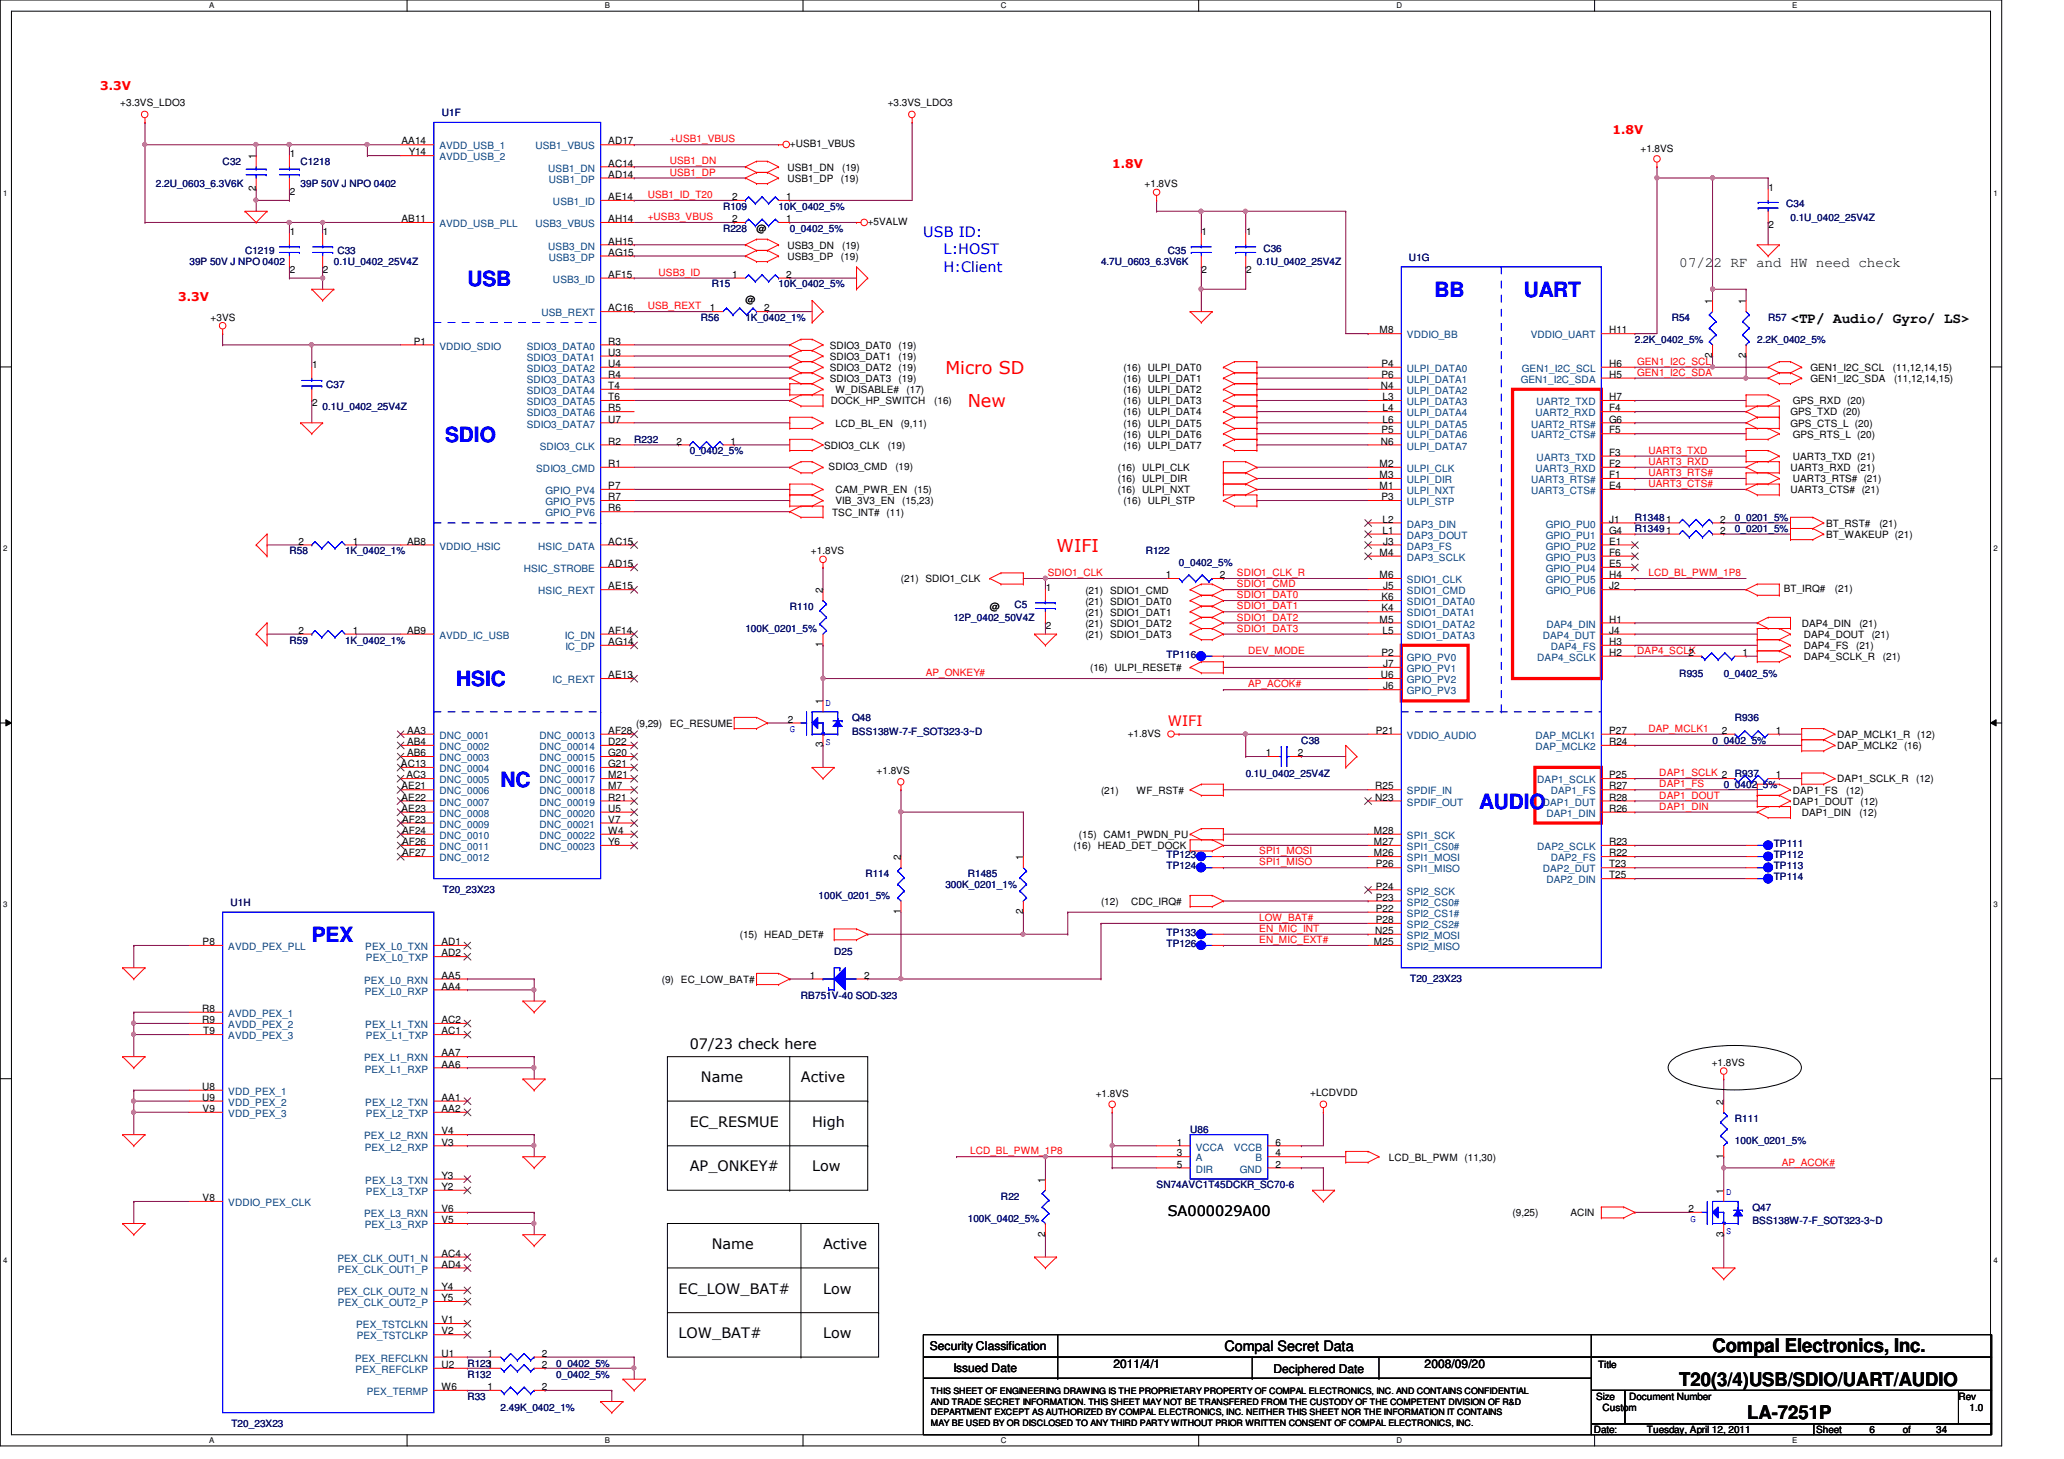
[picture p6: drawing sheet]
<svg xmlns="http://www.w3.org/2000/svg" width="297mm" height="210mm" viewBox="0 0 297 210" stroke-linecap="round" stroke-linejoin="round" font-family="sans-serif">
<defs><g id="words">
<g font-size="3" fill="#00f">
<text x="67.3" y="41.1">USB</text>
<text x="206.5" y="42.8">BB</text>
<text x="219.3" y="42.8">UART</text>
<text x="64" y="63.6">SDIO</text>
<text x="65.7" y="98.8">HSIC</text>
<text x="72" y="113.2">NC</text>
<text x="212.9" y="116.4">AUDIO</text>
<text x="44.9" y="135.6">PEX</text>
</g>
<g font-size="2.7">
<text x="246.5" y="194.6">Compal Electronics, Inc.</text>
<text x="241.7" y="199.4">T20(3/4)USB/SDIO/UART/AUDIO</text>
<text x="251.5" y="204.2">LA-7251P</text>
</g>
<g font-size="2.5" fill="#f00">
<text x="136.1" y="53.8">Micro SD</text>
<text x="139.3" y="58.6">New</text>
<text x="152.1" y="79.4">WIFI</text>
</g>
<g font-size="2.1" fill="#00f">
<text x="132.9" y="34.1">USB ID:</text>
<text x="135.8" y="36.6">L:HOST</text>
<text x="135.8" y="39.1">H:Client</text>
</g>
<g font-size="2.1">
<text x="241.7" y="38.4">07/22 RF and HW need check</text>
<text x="257.7" y="46.5">&lt;TP/ Audio/ Gyro/ LS&gt;</text>
<text x="99.3" y="150.9">07/23 check here</text>
<text x="100.9" y="155.7">Name</text>
<text x="115.3" y="155.7">Active</text>
<text x="99.3" y="162.1">EC_RESMUE</text>
<text x="116.9" y="162.1">High</text>
<text x="99.3" y="168.5">AP_ONKEY#</text>
<text x="116.9" y="168.5">Low</text>
<text x="102.4" y="179.7">Name</text>
<text x="118.4" y="179.7">Active</text>
<text x="168.1" y="174.9">SA000029A00</text>
<text x="97.7" y="186.1">EC_LOW_BAT#</text>
<text x="118.4" y="186.1">Low</text>
<text x="97.7" y="192.5">LOW_BAT#</text>
<text x="118.4" y="192.5">Low</text>
<text x="176.2" y="194.4">Compal Secret Data</text>
</g>
<text font-size="2.1" fill="#f00" x="168.1" y="104.5">WIFI</text>
<g font-size="1.7" fill="#f00">
<text x="14.4" y="13">3.3V</text>
<text x="232.1" y="19.3">1.8V</text>
<text x="160.1" y="24.1">1.8V</text>
<text x="25.7" y="43.3">3.3V</text>
</g>
<g font-size="1.7">
<text x="133.8" y="194.3">Security Classification</text>
<text x="137.2" y="197.3">Issued Date</text>
<text x="160.2" y="196.8">2011/4/1</text>
<text x="183.3" y="197.5">Deciphered Date</text>
<text x="205" y="196.8">2008/09/20</text>
</g>
<g font-size="1.4">
<text x="17.3" y="15.3">+3.3VS_LDO3</text>
<text x="127.8" y="15.3">+3.3VS_LDO3</text>
<text x="36.8" y="22.9" transform="rotate(-90 36.8 22.9)">1</text>
<text x="41.7" y="22.6">1</text>
<text x="57.8" y="20.8">AA14</text>
<text x="58.8" y="22.4">Y14</text>
<text x="87.5" y="20.8">AD17</text>
<text x="87.5" y="24">AC14</text>
<text x="113.7" y="21.2">+USB1_VBUS</text>
<text x="236.1" y="21.8">+1.8VS</text>
<text x="36.8" y="27.5" transform="rotate(-90 36.8 27.5)">2</text>
<text x="41.7" y="28.1">2</text>
<text x="87.5" y="25.6">AD14</text>
<text x="87.5" y="28.8">AE14</text>
<text x="105.4" y="28.8">2</text>
<text x="113.2" y="28.8">1</text>
<text x="113.3" y="26.2">USB1_DP</text>
<text x="113.3" y="24.6">USB1_DN</text>
<text x="121" y="26.2">(19)</text>
<text x="121.2" y="24.6">(19)</text>
<text x="164.7" y="27">+1.8VS</text>
<text x="254.5" y="27.4">1</text>
<text x="41.7" y="33.8">1</text>
<text x="46.5" y="33.8">1</text>
<text x="57.8" y="32">AB11</text>
<text x="87.5" y="32">AH14</text>
<text x="87.5" y="35.2">AH15</text>
<text x="105.4" y="32">2</text>
<text x="108.9" y="33.4">@</text>
<text x="113.2" y="32">1</text>
<text x="113.3" y="35.8">USB3_DN</text>
<text x="121.2" y="35.8">(19)</text>
<text x="124.9" y="32.4">+5VALW</text>
<text x="172.9" y="33.8">1</text>
<text x="179.3" y="33.8">1</text>
<text x="254.5" y="32.9">2</text>
<text x="41.7" y="39.3">2</text>
<text x="46.5" y="39.3">2</text>
<text x="87.5" y="36.8">AG15</text>
<text x="87.5" y="40">AF15</text>
<text x="105.4" y="40">1</text>
<text x="113.2" y="40">2</text>
<text x="113.3" y="37.4">USB3_DP</text>
<text x="121" y="37.4">(19)</text>
<text x="172.9" y="39.3">2</text>
<text x="179.3" y="39.3">2</text>
<text x="30.3" y="46.2">+3VS</text>
<text x="87.5" y="44.8">AC16</text>
<text x="102.1" y="44.8">1</text>
<text x="107.3" y="43.6">@</text>
<text x="110" y="44.8">2</text>
<text x="198.5" y="48">M8</text>
<text x="231.6" y="48">H11</text>
<text x="246.4" y="43.7" transform="rotate(-90 246.4 43.7)">1</text>
<text x="251.2" y="43.7" transform="rotate(-90 251.2 43.7)">1</text>
<text x="44.9" y="53">1</text>
<text x="59.6" y="49.6">P1</text>
<text x="87.5" y="49.6">R3</text>
<text x="87.5" y="51.2">U3</text>
<text x="87.5" y="52.8">U4</text>
<text x="119.4" y="51.8">SDIO3_DAT1</text>
<text x="119.4" y="50.2">SDIO3_DAT0</text>
<text x="119.4" y="53.4">SDIO3_DAT2</text>
<text x="129.3" y="51.8">(19)</text>
<text x="129.3" y="50.2">(19)</text>
<text x="129.3" y="53.4">(19)</text>
<text x="161.7" y="53.4">(16) ULPI_DAT0</text>
<text x="198.8" y="52.8">P4</text>
<text x="231.6" y="52.8">H6</text>
<text x="246.4" y="51.5" transform="rotate(-90 246.4 51.5)">2</text>
<text x="251.2" y="51.5" transform="rotate(-90 251.2 51.5)">2</text>
<text x="260.6" y="53.4">GEN1_I2C_SCL</text>
<text x="272.4" y="53.4">(11,12,14,15)</text>
<text x="44.9" y="58.5">2</text>
<text x="87.5" y="54.4">R4</text>
<text x="87.5" y="56">T4</text>
<text x="87.5" y="57.6">T6</text>
<text x="87.5" y="59.2">R5</text>
<text x="119.4" y="55">SDIO3_DAT3</text>
<text x="119.6" y="58.2">DOCK_HP_SWITCH</text>
<text x="120.2" y="56.6">W_DISABLE#</text>
<text x="129.3" y="55">(19)</text>
<text x="130.5" y="56.6">(17)</text>
<text x="134.4" y="58.2">(16)</text>
<text x="161.7" y="55">(16) ULPI_DAT1</text>
<text x="161.7" y="56.6">(16) ULPI_DAT2</text>
<text x="161.7" y="58.2">(16) ULPI_DAT3</text>
<text x="161.7" y="59.8">(16) ULPI_DAT4</text>
<text x="198.7" y="56">N4</text>
<text x="198.8" y="54.4">P6</text>
<text x="199" y="57.6">L3</text>
<text x="199" y="59.2">L4</text>
<text x="231.6" y="54.4">H5</text>
<text x="231.6" y="57.6">H7</text>
<text x="231.6" y="59.2">F4</text>
<text x="257.7" y="59.8">GPS_TXD (20)</text>
<text x="258" y="58.2">GPS_RXD (20)</text>
<text x="260.6" y="55">GEN1_I2C_SDA</text>
<text x="272.6" y="55">(11,12,14,15)</text>
<text x="87.5" y="60.8">U7</text>
<text x="87.5" y="64">R2</text>
<text x="97.4" y="64">2</text>
<text x="105.2" y="64">1</text>
<text x="118.6" y="64.6">SDIO3_CLK</text>
<text x="120.2" y="61.4">LCD_BL_EN</text>
<text x="127.8" y="64.6">(19)</text>
<text x="129.7" y="61.4">(9,11)</text>
<text x="161.7" y="61.4">(16) ULPI_DAT5</text>
<text x="161.7" y="63">(16) ULPI_DAT6</text>
<text x="161.7" y="64.6">(16) ULPI_DAT7</text>
<text x="198.7" y="64">N6</text>
<text x="198.8" y="62.4">P5</text>
<text x="199" y="60.8">L6</text>
<text x="231.6" y="60.8">G6</text>
<text x="231.6" y="62.4">F5</text>
<text x="231.6" y="65.6">F3</text>
<text x="257.7" y="61.4">GPS_CTS_L (20)</text>
<text x="258" y="63">GPS_RTS_L (20)</text>
<text x="87.5" y="67.2">R1</text>
<text x="87.5" y="70.4">P7</text>
<text x="87.5" y="72">R7</text>
<text x="119.2" y="67.6">SDIO3_CMD</text>
<text x="120.2" y="71">CAM_PWR_EN (15)</text>
<text x="128.9" y="67.6">(19)</text>
<text x="160.9" y="67.8">(16) ULPI_CLK</text>
<text x="160.9" y="71">(16) ULPI_NXT</text>
<text x="160.9" y="69.4">(16) ULPI_DIR</text>
<text x="198.5" y="67.2">M2</text>
<text x="198.5" y="68.8">M3</text>
<text x="198.5" y="70.4">M1</text>
<text x="198.8" y="72">P3</text>
<text x="231.6" y="67.2">F2</text>
<text x="231.6" y="68.8">F1</text>
<text x="231.6" y="70.4">E4</text>
<text x="257.7" y="71">UART3_CTS# (21)</text>
<text x="257.7" y="67.8">UART3_RXD (21)</text>
<text x="258" y="66.2">UART3_TXD (21)</text>
<text x="258" y="69.4">UART3_RTS# (21)</text>
<text x="87.5" y="73.6">R6</text>
<text x="119.8" y="74.2">TSC_INT# (11)</text>
<text x="120.2" y="72.6">VIB_3V3_EN</text>
<text x="129.8" y="72.6">(15,23)</text>
<text x="161.7" y="72.6">(16) ULPI_STP</text>
<text x="199" y="75.2">L2</text>
<text x="199" y="76.8">L1</text>
<text x="231.6" y="75.2">J1</text>
<text x="231.6" y="76.8">G4</text>
<text x="247.6" y="76.8">2</text>
<text x="247.6" y="75.2">2</text>
<text x="262.8" y="75.8">BT_RST#</text>
<text x="262.8" y="77.4">BT_WAKEUP (21)</text>
<text x="270.5" y="75.8">(21)</text>
<text x="43" y="78.4">2</text>
<text x="50.8" y="78.4">1</text>
<text x="58.6" y="78.4">AB8</text>
<text x="87.5" y="78.4">AC15</text>
<text x="87.5" y="81.6">AD15</text>
<text x="116.7" y="79.8">+1.8VS</text>
<text x="129.7" y="83.8">(21) SDIO1_CLK</text>
<text x="167.8" y="83.2">1</text>
<text x="175.6" y="83.2">2</text>
<text x="198.5" y="80">M4</text>
<text x="198.5" y="83.2">M6</text>
<text x="199" y="78.4">J3</text>
<text x="231.6" y="78.4">E1</text>
<text x="231.6" y="80">F6</text>
<text x="231.6" y="81.6">E5</text>
<text x="231.6" y="83.2">H4</text>
<text x="87.5" y="84.8">AE15</text>
<text x="118.4" y="85.3" transform="rotate(-90 118.4 85.3)">2</text>
<text x="142.4" y="87.8">@</text>
<text x="150.5" y="85">1</text>
<text x="156.2" y="85.4">(21) SDIO1_CMD</text>
<text x="156.2" y="88.6">(21) SDIO1_DAT1</text>
<text x="156.2" y="87">(21) SDIO1_DAT0</text>
<text x="198.5" y="89.6">M5</text>
<text x="198.8" y="86.4">K6</text>
<text x="198.8" y="88">K4</text>
<text x="199" y="84.8">J5</text>
<text x="231.6" y="84.8">J2</text>
<text x="231.6" y="89.6">H1</text>
<text x="256.7" y="85.2">BT_IRQ#</text>
<text x="264.1" y="85.2">(21)</text>
<text x="43" y="91.2">2</text>
<text x="50.8" y="91.2">1</text>
<text x="58.6" y="91.2">AB9</text>
<text x="87.5" y="91.2">AF14</text>
<text x="87.5" y="92.8">AG14</text>
<text x="118.4" y="93.1" transform="rotate(-90 118.4 93.1)">1</text>
<text x="150.5" y="90.5">2</text>
<text x="156.2" y="91.8">(21) SDIO1_DAT3</text>
<text x="156.2" y="90.2">(21) SDIO1_DAT2</text>
<text x="198.8" y="94.4">P2</text>
<text x="199" y="91.2">L5</text>
<text x="199" y="96">J7</text>
<text x="231.6" y="91.2">J4</text>
<text x="231.6" y="92.8">H3</text>
<text x="231.6" y="94.4">H2</text>
<text x="243" y="94.4">2</text>
<text x="250.8" y="94.4">1</text>
<text x="259.3" y="90.2">DAP4_DIN</text>
<text x="259.6" y="91.8">DAP4_DOUT</text>
<text x="259.6" y="93.4">DAP4_FS</text>
<text x="259.6" y="95">DAP4_SCLK_R</text>
<text x="267.1" y="93.4">(21)</text>
<text x="267.6" y="90.2">(21)</text>
<text x="269.4" y="91.8">(21)</text>
<text x="271" y="95">(21)</text>
<text x="87.5" y="97.6">AE13</text>
<text x="118.4" y="101.3" transform="rotate(-90 118.4 101.3)">1</text>
<text x="156.9" y="96.6">(16) ULPI_RESET#</text>
<text x="198.7" y="97.6">U6</text>
<text x="199" y="99.2">J6</text>
<text x="58.6" y="105.6">AA3</text>
<text x="58.6" y="107.2">AB4</text>
<text x="87.5" y="105.6">AF28</text>
<text x="87.5" y="107.2">D22</text>
<text x="91.6" y="104.6">(9,29)</text>
<text x="96.4" y="104.6">EC_RESUME</text>
<text x="113.4" y="104">2</text>
<text x="118.4" y="107.5" transform="rotate(-90 118.4 107.5)">3</text>
<text x="162.3" y="106">+1.8VS</text>
<text x="198" y="105.6">P21</text>
<text x="231.6" y="105.6">P27</text>
<text x="231.6" y="107.2">R24</text>
<text x="247.8" y="105.6">2</text>
<text x="255.6" y="105.6">1</text>
<text x="264.4" y="106.2">DAP_MCLK1_R (12)</text>
<text x="264.4" y="107.8">DAP_MCLK2 (16)</text>
<text x="57.7" y="110.4">AC13</text>
<text x="57.8" y="113.6">AE21</text>
<text x="58.5" y="112">AC3</text>
<text x="58.6" y="108.8">AB6</text>
<text x="87.5" y="108.8">G20</text>
<text x="87.5" y="110.4">G21</text>
<text x="87.5" y="112">M21</text>
<text x="87.5" y="113.6">M7</text>
<text x="126.1" y="111.3">+1.8VS</text>
<text x="182.2" y="108.8">1</text>
<text x="186.8" y="108.8">2</text>
<text x="197.9" y="113.6">R25</text>
<text x="231.6" y="113.6">R27</text>
<text x="231.6" y="112">P25</text>
<text x="255.6" y="112">1</text>
<text x="264.4" y="112.6">DAP1_SCLK_R</text>
<text x="275.8" y="112.6">(12)</text>
<text x="57.8" y="115.2">AE22</text>
<text x="57.8" y="116.8">AE23</text>
<text x="57.9" y="118.4">AF23</text>
<text x="57.9" y="120">AF24</text>
<text x="87.5" y="115.2">R21</text>
<text x="87.5" y="116.8">U5</text>
<text x="87.5" y="118.4">V7</text>
<text x="87.5" y="120">W4</text>
<text x="158.5" y="114.2">(21)</text>
<text x="163.6" y="114.2">WF_RST#</text>
<text x="197.7" y="120">M28</text>
<text x="197.9" y="115.2">N23</text>
<text x="231.6" y="116.8">R26</text>
<text x="231.6" y="115.2">R28</text>
<text x="258" y="114.2">DAP1_FS</text>
<text x="258" y="115.8">DAP1_DOUT</text>
<text x="259.3" y="117.4">DAP1_DIN</text>
<text x="265.7" y="114.2">(12)</text>
<text x="267.6" y="117.4">(12)</text>
<text x="267.8" y="115.8">(12)</text>
<text x="57.9" y="121.6">AF26</text>
<text x="57.9" y="123.2">AF27</text>
<text x="87.5" y="121.6">Y6</text>
<text x="129.6" y="123.7" transform="rotate(-90 129.6 123.7)">2</text>
<text x="147.2" y="123.7" transform="rotate(-90 147.2 123.7)">1</text>
<text x="154.5" y="122.2">(16) HEAD_DET_DOCK</text>
<text x="155.3" y="120.6">(15) CAM1_PWDN_PU</text>
<text x="197.7" y="121.6">M27</text>
<text x="197.7" y="123.2">M26</text>
<text x="198" y="124.8">P26</text>
<text x="231.6" y="121.6">R23</text>
<text x="231.6" y="123.2">R22</text>
<text x="231.6" y="124.8">T23</text>
<text x="129.6" y="131.5" transform="rotate(-90 129.6 131.5)">1</text>
<text x="147.2" y="131.5" transform="rotate(-90 147.2 131.5)">2</text>
<text x="158.5" y="130.2">(12)</text>
<text x="162.8" y="130.2">CDC_IRQ#</text>
<text x="198" y="128">P24</text>
<text x="198" y="129.6">P23</text>
<text x="198" y="131.2">P22</text>
<text x="231.6" y="126.4">T25</text>
<text x="29.2" y="136">P8</text>
<text x="63.5" y="136">AD1</text>
<text x="63.5" y="137.6">AD2</text>
<text x="106.5" y="135">(15) HEAD_DET#</text>
<text x="197.7" y="136">M25</text>
<text x="197.9" y="134.4">N25</text>
<text x="198" y="132.8">P28</text>
<text x="63.5" y="140.8">AA5</text>
<text x="63.5" y="142.4">AA4</text>
<text x="95.2" y="141.4">(9) EC_LOW_BAT#</text>
<text x="116.5" y="140.8">1</text>
<text x="124.4" y="140.8">2</text>
<text x="29.1" y="145.6">R8</text>
<text x="29.1" y="147.2">R9</text>
<text x="29.2" y="148.8">T9</text>
<text x="63.5" y="147.2">AC2</text>
<text x="63.5" y="148.8">AC1</text>
<text x="63.5" y="152">AA7</text>
<text x="63.5" y="153.6">AA6</text>
<text x="246.3" y="153.4">+1.8VS</text>
<text x="29.1" y="156.8">U8</text>
<text x="29.1" y="158.4">U9</text>
<text x="29.2" y="160">V9</text>
<text x="63.5" y="158.4">AA1</text>
<text x="63.5" y="160">AA2</text>
<text x="157.7" y="157.9">+1.8VS</text>
<text x="188.5" y="157.7">+LCDVDD</text>
<text x="248" y="158.9" transform="rotate(-90 248 158.9)">2</text>
<text x="63.5" y="163.2">V4</text>
<text x="63.5" y="164.8">V3</text>
<text x="169.4" y="164.8">1</text>
<text x="169.4" y="166.4">3</text>
<text x="169.4" y="168">5</text>
<text x="183.6" y="168">2</text>
<text x="183.6" y="166.4">4</text>
<text x="183.6" y="164.8">6</text>
<text x="199.9" y="167">LCD_BL_PWM (11,30)</text>
<text x="248" y="166.8" transform="rotate(-90 248 166.8)">1</text>
<text x="29.2" y="172.8">V8</text>
<text x="63.5" y="169.6">Y3</text>
<text x="63.5" y="171.2">Y2</text>
<text x="150.4" y="170.1" transform="rotate(-90 150.4 170.1)">1</text>
<text x="248" y="171.7" transform="rotate(-90 248 171.7)">1</text>
<text x="63.5" y="174.4">V6</text>
<text x="63.5" y="176">V5</text>
<text x="150.4" y="177.9" transform="rotate(-90 150.4 177.9)">2</text>
<text x="217.7" y="175">(9,25)</text>
<text x="226" y="175">ACIN</text>
<text x="243" y="174.4">2</text>
<text x="248" y="177.9" transform="rotate(-90 248 177.9)">3</text>
<text x="63.5" y="180.8">AC4</text>
<text x="63.5" y="182.4">AD4</text>
<text x="63.5" y="185.6">Y4</text>
<text x="63.5" y="187.2">Y5</text>
<text x="63.5" y="190.4">V1</text>
<text x="63.5" y="192">V2</text>
<text x="63.5" y="195.2">U1</text>
<text x="63.5" y="196.8">U2</text>
<text x="70.1" y="195.2">1</text>
<text x="78" y="195.2">2</text>
<text x="78" y="196.8">2</text>
<text x="230" y="196.8">Title</text>
<text x="63.5" y="200">W6</text>
<text x="70.1" y="200">1</text>
<text x="78" y="200">2</text>
<text x="229.7" y="201.4">Size</text>
<text x="230.6" y="203">Custom</text>
<text x="234.5" y="201.4">Document Number</text>
<text x="281.9" y="201.4">Rev</text>
<text x="283.5" y="203">1.0</text>
<text x="229.4" y="206.2">Date:</text>
<text x="237" y="206.2">Tuesday, April 12, 2011</text>
<text x="261.4" y="206.2">Sheet</text>
<text x="269" y="206.2">6</text>
<text x="273.9" y="206.2">of</text>
<text x="278.6" y="206.2">34</text>
</g>
<g font-size="1.4" fill="#000080">
<text x="63.6" y="16.7">U1F</text>
<text x="32" y="23.7">C32</text>
<text x="43.3" y="23.7">C1218</text>
<text x="22.4" y="27">2.2U_0603_6.3V6K</text>
<text x="43.3" y="27">39P 50V J NPO 0402</text>
<text x="257" y="29.8">C34</text>
<text x="104.1" y="30.2">R109</text>
<text x="104.1" y="33.4">R228</text>
<text x="112.1" y="30.2">10K_0402_5%</text>
<text x="113.7" y="33.4">0_0402_5%</text>
<text x="257.7" y="31.7">0.1U_0402_25V4Z</text>
<text x="27.3" y="38.2">39P 50V J NPO 0402</text>
<text x="35.3" y="36.6">C1219</text>
<text x="48" y="38.2">0.1U_0402_25V4Z</text>
<text x="48.6" y="36.6">C33</text>
<text x="102.4" y="41.4">R15</text>
<text x="112.1" y="41.4">10K_0402_5%</text>
<text x="158.5" y="38.2">4.7U_0603_6.3V6K</text>
<text x="168.1" y="36.6">C35</text>
<text x="180.9" y="38.2">0.1U_0402_25V4Z</text>
<text x="181.8" y="36.2">C36</text>
<text x="202.8" y="37.5">U1G</text>
<text x="100.9" y="46.2">R56</text>
<text x="107.3" y="46.2">1K_0402_1%</text>
<text x="240.6" y="46.2">R54</text>
<text x="254.5" y="46.2">R57</text>
<text x="235.3" y="49.4">2.2K_0402_5%</text>
<text x="252.9" y="49.4">2.2K_0402_5%</text>
<text x="46.4" y="59">0.1U_0402_25V4Z</text>
<text x="46.9" y="55.8">C37</text>
<text x="91.3" y="63.8">R232</text>
<text x="99.3" y="65.4">0_0402_5%</text>
<text x="235.3" y="76.6">R13491</text>
<text x="235.3" y="75">R13481</text>
<text x="249.7" y="76.6">0_0201_5%</text>
<text x="249.7" y="75">0_0201_5%</text>
<text x="41.7" y="79.8">R58</text>
<text x="49.7" y="79.8">1K_0402_1%</text>
<text x="164.9" y="79.8">R122</text>
<text x="169.7" y="81.4">0_0402_5%</text>
<text x="113.7" y="87.8">R110</text>
<text x="137.2" y="89.4">12P_0402_50V4Z</text>
<text x="146" y="87.5">C5</text>
<text x="41.7" y="92.6">R59</text>
<text x="49.7" y="92.6">1K_0402_1%</text>
<text x="107.3" y="91">100K_0201_5%</text>
<text x="167.9" y="94.7">TP116</text>
<text x="241.7" y="97.4">R935</text>
<text x="248.1" y="97.4">0_0402_5%</text>
<text x="122.6" y="103.8">Q48</text>
<text x="122.6" y="105.7">BSS138W-7-F_SOT323-3~D</text>
<text x="187.3" y="107">C38</text>
<text x="246.5" y="107">0_0402_5%</text>
<text x="249.7" y="103.8">R936</text>
<text x="179.3" y="111.8">0.1U_0402_25V4Z</text>
<text x="248.1" y="113.4">0_0402_5%</text>
<text x="249.7" y="111.8">R937</text>
<text x="167.9" y="123.4">TP123</text>
<text x="167.9" y="125.1">TP124</text>
<text x="255.3" y="125.1">TP113</text>
<text x="255.3" y="121.9">TP111</text>
<text x="255.3" y="123.4">TP112</text>
<text x="33.2" y="130.3">U1H</text>
<text x="63.8" y="128.4">T20_23X23</text>
<text x="117.8" y="129.4">100K_0201_5%</text>
<text x="124.5" y="126.2">R114</text>
<text x="136.1" y="127.8">300K_0201_1%</text>
<text x="139.3" y="126.2">R1485</text>
<text x="255.3" y="126.7">TP114</text>
<text x="120.1" y="137.4">D25</text>
<text x="167.9" y="134.7">TP133</text>
<text x="167.9" y="136.3">TP126</text>
<text x="115.3" y="143.8">RB751V-40 SOD-323</text>
<text x="202.9" y="141.2">T20_23X23</text>
<text x="249.7" y="161.4">R111</text>
<text x="171.3" y="163">U86</text>
<text x="249.7" y="164.6">100K_0201_5%</text>
<text x="144.1" y="172.6">R22</text>
<text x="166.5" y="171">SN74AVC1T45DCKR_SC70-6</text>
<text x="139.3" y="175.8">100K_0402_5%</text>
<text x="252.2" y="174.2">Q47</text>
<text x="252.2" y="176.1">BSS138W-7-F_SOT323-3~D</text>
<text x="67.3" y="196.6">R1231</text>
<text x="80" y="196.6">0_0402_5%</text>
<text x="67.3" y="201.4">R33</text>
<text x="67.3" y="198.2">R132</text>
<text x="72" y="203">2.49K_0402_1%</text>
<text x="80" y="198.2">0_0402_5%</text>
<text x="33.3" y="205.2">T20_23X23</text>
</g>
<g font-size="1.4" fill="#004080">
<text x="63.2" y="21.5">AVDD_USB_1</text>
<text x="63.2" y="23.1">AVDD_USB_2</text>
<text x="77" y="21.5">USB1_VBUS</text>
<text x="78.9" y="24.7">USB1_DN</text>
<text x="79" y="26.3">USB1_DP</text>
<text x="79.6" y="29.5">USB1_ID</text>
<text x="63.2" y="32.7">AVDD_USB_PLL</text>
<text x="77" y="32.7">USB3_VBUS</text>
<text x="78.9" y="35.9">USB3_DN</text>
<text x="79" y="37.5">USB3_DP</text>
<text x="79.6" y="40.7">USB3_ID</text>
<text x="77.9" y="45.5">USB_REXT</text>
<text x="63.2" y="50.3">VDDIO_SDIO</text>
<text x="75.8" y="50.3">SDIO3_DATA0</text>
<text x="75.8" y="51.9">SDIO3_DATA1</text>
<text x="75.8" y="53.5">SDIO3_DATA2</text>
<text x="202.5" y="48.7">VDDIO_BB</text>
<text x="202.5" y="53.5">ULPI_DATA0</text>
<text x="219" y="53.5">GEN1_I2C_SCL</text>
<text x="220.3" y="48.7">VDDIO_UART</text>
<text x="75.8" y="55.1">SDIO3_DATA3</text>
<text x="75.8" y="56.7">SDIO3_DATA4</text>
<text x="75.8" y="58.3">SDIO3_DATA5</text>
<text x="75.8" y="59.9">SDIO3_DATA6</text>
<text x="202.5" y="55.1">ULPI_DATA1</text>
<text x="202.5" y="56.7">ULPI_DATA2</text>
<text x="202.5" y="58.3">ULPI_DATA3</text>
<text x="202.5" y="59.9">ULPI_DATA4</text>
<text x="218.9" y="55.1">GEN1_I2C_SDA</text>
<text x="221" y="59.9">UART2_RXD</text>
<text x="221.1" y="58.3">UART2_TXD</text>
<text x="75.8" y="61.5">SDIO3_DATA7</text>
<text x="77.7" y="64.7">SDIO3_CLK</text>
<text x="202.5" y="61.5">ULPI_DATA5</text>
<text x="202.5" y="63.1">ULPI_DATA6</text>
<text x="202.5" y="64.7">ULPI_DATA7</text>
<text x="220.3" y="61.5">UART2_RTS#</text>
<text x="220.3" y="63.1">UART2_CTS#</text>
<text x="77.2" y="67.9">SDIO3_CMD</text>
<text x="78.5" y="71.1">GPIO_PV4</text>
<text x="202.5" y="67.9">ULPI_CLK</text>
<text x="202.5" y="69.5">ULPI_DIR</text>
<text x="202.5" y="71.1">ULPI_NXT</text>
<text x="220.3" y="69.5">UART3_RTS#</text>
<text x="220.3" y="71.1">UART3_CTS#</text>
<text x="221" y="67.9">UART3_RXD</text>
<text x="221.1" y="66.3">UART3_TXD</text>
<text x="78.5" y="72.7">GPIO_PV5</text>
<text x="78.5" y="74.3">GPIO_PV6</text>
<text x="202.5" y="72.7">ULPI_STP</text>
<text x="202.5" y="75.9">DAP3_DIN</text>
<text x="202.5" y="77.5">DAP3_DOUT</text>
<text x="222.5" y="75.9">GPIO_PU0</text>
<text x="222.5" y="77.5">GPIO_PU1</text>
<text x="63.2" y="79.1">VDDIO_HSIC</text>
<text x="75.4" y="82.3">HSIC_STROBE</text>
<text x="77.5" y="79.1">HSIC_DATA</text>
<text x="202.5" y="79.1">DAP3_FS</text>
<text x="202.5" y="80.7">DAP3_SCLK</text>
<text x="202.5" y="83.9">SDIO1_CLK</text>
<text x="222.5" y="79.1">GPIO_PU2</text>
<text x="222.5" y="80.7">GPIO_PU3</text>
<text x="222.5" y="82.3">GPIO_PU4</text>
<text x="222.5" y="83.9">GPIO_PU5</text>
<text x="77.5" y="85.5">HSIC_REXT</text>
<text x="202.5" y="85.5">SDIO1_CMD</text>
<text x="202.5" y="87.1">SDIO1_DATA0</text>
<text x="202.5" y="88.7">SDIO1_DATA1</text>
<text x="222.5" y="85.5">GPIO_PU6</text>
<text x="63.2" y="91.9">AVDD_IC_USB</text>
<text x="81.3" y="91.9">IC_DN</text>
<text x="81.4" y="93.5">IC_DP</text>
<text x="202.5" y="90.3">SDIO1_DATA2</text>
<text x="202.5" y="91.9">SDIO1_DATA3</text>
<text x="202.5" y="95.1">GPIO_PV0</text>
<text x="221.2" y="95.1">DAP4_SCLK</text>
<text x="222" y="91.9">DAP4_DUT</text>
<text x="222.5" y="90.3">DAP4_DIN</text>
<text x="223.2" y="93.5">DAP4_FS</text>
<text x="79.5" y="98.3">IC_REXT</text>
<text x="202.5" y="96.7">GPIO_PV1</text>
<text x="202.5" y="98.3">GPIO_PV2</text>
<text x="202.5" y="99.9">GPIO_PV3</text>
<text x="63.2" y="106.3">DNC_0001</text>
<text x="63.2" y="107.9">DNC_0002</text>
<text x="77.6" y="106.3">DNC_00013</text>
<text x="77.6" y="107.9">DNC_00014</text>
<text x="202.5" y="106.3">VDDIO_AUDIO</text>
<text x="221" y="106.3">DAP_MCLK1</text>
<text x="221" y="107.9">DAP_MCLK2</text>
<text x="63.2" y="109.5">DNC_0003</text>
<text x="63.2" y="111.1">DNC_0004</text>
<text x="63.2" y="112.7">DNC_0005</text>
<text x="77.6" y="109.5">DNC_00015</text>
<text x="77.6" y="111.1">DNC_00016</text>
<text x="77.6" y="112.7">DNC_00017</text>
<text x="221.2" y="112.7">DAP1_SCLK</text>
<text x="63.2" y="114.3">DNC_0006</text>
<text x="63.2" y="115.9">DNC_0007</text>
<text x="63.2" y="117.5">DNC_0008</text>
<text x="63.2" y="119.1">DNC_0009</text>
<text x="77.6" y="114.3">DNC_00018</text>
<text x="77.6" y="115.9">DNC_00019</text>
<text x="77.6" y="117.5">DNC_00020</text>
<text x="77.6" y="119.1">DNC_00021</text>
<text x="202.5" y="114.3">SPDIF_IN</text>
<text x="202.5" y="115.9">SPDIF_OUT</text>
<text x="222" y="115.9">DAP1_DUT</text>
<text x="222.5" y="117.5">DAP1_DIN</text>
<text x="223.2" y="114.3">DAP1_FS</text>
<text x="63.2" y="120.7">DNC_0010</text>
<text x="63.2" y="122.3">DNC_0011</text>
<text x="63.2" y="123.9">DNC_0012</text>
<text x="77.6" y="120.7">DNC_00022</text>
<text x="77.6" y="122.3">DNC_00023</text>
<text x="202.5" y="120.7">SPI1_SCK</text>
<text x="202.5" y="122.3">SPI1_CS0#</text>
<text x="202.5" y="123.9">SPI1_MOSI</text>
<text x="202.5" y="125.5">SPI1_MISO</text>
<text x="221.2" y="122.3">DAP2_SCLK</text>
<text x="222" y="125.5">DAP2_DUT</text>
<text x="223.2" y="123.9">DAP2_FS</text>
<text x="202.5" y="128.7">SPI2_SCK</text>
<text x="202.5" y="130.3">SPI2_CS0#</text>
<text x="202.5" y="131.9">SPI2_CS1#</text>
<text x="222.5" y="127.1">DAP2_DIN</text>
<text x="32.8" y="136.7">AVDD_PEX_PLL</text>
<text x="52.6" y="136.7">PEX_L0_TXN</text>
<text x="202.5" y="133.5">SPI2_CS2#</text>
<text x="202.5" y="135.1">SPI2_MOSI</text>
<text x="202.5" y="136.7">SPI2_MISO</text>
<text x="52.4" y="141.5">PEX_L0_RXN</text>
<text x="52.5" y="143.1">PEX_L0_RXP</text>
<text x="52.7" y="138.3">PEX_L0_TXP</text>
<text x="32.8" y="146.3">AVDD_PEX_1</text>
<text x="32.8" y="147.9">AVDD_PEX_2</text>
<text x="32.8" y="149.5">AVDD_PEX_3</text>
<text x="52.6" y="147.9">PEX_L1_TXN</text>
<text x="52.7" y="149.5">PEX_L1_TXP</text>
<text x="52.4" y="152.7">PEX_L1_RXN</text>
<text x="52.5" y="154.3">PEX_L1_RXP</text>
<text x="32.8" y="157.5">VDD_PEX_1</text>
<text x="32.8" y="159.1">VDD_PEX_2</text>
<text x="32.8" y="160.7">VDD_PEX_3</text>
<text x="52.6" y="159.1">PEX_L2_TXN</text>
<text x="52.7" y="160.7">PEX_L2_TXP</text>
<text x="52.4" y="163.9">PEX_L2_RXN</text>
<text x="52.5" y="165.5">PEX_L2_RXP</text>
<text x="172.1" y="165.5">VCCA</text>
<text x="172.1" y="167.1">A</text>
<text x="177.6" y="165.5">VCCB</text>
<text x="180.7" y="167.1">B</text>
<text x="32.8" y="173.5">VDDIO_PEX_CLK</text>
<text x="52.6" y="170.3">PEX_L3_TXN</text>
<text x="52.7" y="171.9">PEX_L3_TXP</text>
<text x="172.1" y="168.7">DIR</text>
<text x="178.4" y="168.7">GND</text>
<text x="52.4" y="175.1">PEX_L3_RXN</text>
<text x="52.5" y="176.7">PEX_L3_RXP</text>
<text x="48.6" y="181.5">PEX_CLK_OUT1_N</text>
<text x="48.6" y="183.1">PEX_CLK_OUT1_P</text>
<text x="48.6" y="186.3">PEX_CLK_OUT2_N</text>
<text x="48.6" y="187.9">PEX_CLK_OUT2_P</text>
<text x="51.3" y="191.1">PEX_TSTCLKN</text>
<text x="51.1" y="195.9">PEX_REFCLKN</text>
<text x="51.2" y="197.5">PEX_REFCLKP</text>
<text x="51.3" y="192.7">PEX_TSTCLKP</text>
<text x="52.8" y="200.7">PEX_TERMP</text>
</g>
<g font-size="1.4" fill="#f00">
<text x="96.4" y="20.5">+USB1_VBUS</text>
<text x="96.4" y="23.7">USB1_DN</text>
<text x="93.2" y="28.5">USB1_ID_T20</text>
<text x="96.4" y="25.3">USB1_DP</text>
<text x="93.2" y="31.7">+USB3_VBUS</text>
<text x="94.8" y="39.7">USB3_ID</text>
<text x="93.2" y="44.5">USB_REXT</text>
<text x="235.6" y="52.5">GEN1_I2C_SCL</text>
<text x="235.6" y="54.1">GEN1_I2C_SDA</text>
<text x="237.2" y="65.3">UART3_TXD</text>
<text x="237.2" y="70.1">UART3_CTS#</text>
<text x="237.2" y="66.9">UART3_RXD</text>
<text x="237.2" y="68.5">UART3_RTS#</text>
<text x="150.8" y="82.9">SDIO1_CLK</text>
<text x="178" y="82.9">SDIO1_CLK_R</text>
<text x="237.2" y="82.9">LCD_BL_PWM_1P8</text>
<text x="178" y="89.3">SDIO1_DAT2</text>
<text x="178" y="87.7">SDIO1_DAT1</text>
<text x="178" y="84.5">SDIO1_CMD</text>
<text x="178" y="86.1">SDIO1_DAT0</text>
<text x="178" y="90.9">SDIO1_DAT3</text>
<text x="179.6" y="94.1">DEV_MODE</text>
<text x="235.6" y="94.1">DAP4_SCLK</text>
<text x="133.2" y="97.3">AP_ONKEY#</text>
<text x="179.6" y="98.9">AP_ACOK#</text>
<text x="237.2" y="105.3">DAP_MCLK1</text>
<text x="238.8" y="113.3">DAP1_FS</text>
<text x="238.8" y="111.7">DAP1_SCLK 2</text>
<text x="238.8" y="114.9">DAP1_DOUT</text>
<text x="238.8" y="116.5">DAP1_DIN</text>
<text x="181.2" y="122.9">SPI1_MOSI</text>
<text x="181.2" y="124.5">SPI1_MISO</text>
<text x="181.2" y="132.5">LOW_BAT#</text>
<text x="181.2" y="135.7">EN_MIC_EXT#</text>
<text x="181.2" y="134.1">EN_MIC_INT</text>
<text x="139.6" y="166.1">LCD_BL_PWM_1P8</text>
<text x="256.4" y="167.7">AP_ACOK#</text>
</g>
<g font-size="1.4" fill="#00f">
<text x="118.8" y="101.5">D</text>
<text x="113.7" y="105.4">G</text>
<text x="118.8" y="107.1">S</text>
<text x="248.4" y="171.9">D</text>
<text x="243.3" y="175.8">G</text>
<text x="248.4" y="177.5">S</text>
</g>
<g font-size="1.3">
<text x="134" y="200.6">THIS SHEET OF ENGINEERING DRAWING IS THE PROPRIETARY PROPERTY OF COMPAL ELECTRONICS, INC. AND CONTAINS CONFIDENTIAL</text>
<text x="134" y="202.1">AND TRADE SECRET INFORMATION. THIS SHEET MAY NOT BE TRANSFERED FROM THE CUSTODY OF THE COMPETENT DIVISION OF R&amp;D</text>
<text x="134" y="203.6">DEPARTMENT EXCEPT AS AUTHORIZED BY COMPAL ELECTRONICS, INC. NEITHER THIS SHEET NOR THE INFORMATION IT CONTAINS</text>
<text x="134" y="205.1">MAY BE USED BY OR DISCLOSED TO ANY THIRD PARTY WITHOUT PRIOR WRITTEN CONSENT OF COMPAL ELECTRONICS, INC.</text>
</g>
<g font-size="1.1">
<text x="30.1" y="1.1">A</text>
<text x="87" y="1.1">B</text>
<text x="144" y="1.1">C</text>
<text x="201" y="1.1">D</text>
<text x="257.9" y="1.1">E</text>
<text x=".5" y="28.2">1</text>
<text x="286.9" y="28.2">1</text>
<text x=".5" y="79.3">2</text>
<text x="286.9" y="79.3">2</text>
<text x=".5" y="130.6">3</text>
<text x="286.9" y="130.6">3</text>
<text x=".5" y="181.7">4</text>
<text x="286.9" y="181.7">4</text>
<text x="30.1" y="207.6">A</text>
<text x="87" y="207.6">B</text>
<text x="144" y="207.6">C</text>
<text x="201" y="207.6">D</text>
<text x="257.9" y="207.6">E</text>
</g>
</g></defs>
<path d="M0 0h288.1v208h-288.1zM1.6 1.6h284.9v204.8h-284.9z" fill="none" stroke="#000" stroke-width=".14"/>
<g fill="#fff">
<path d="M30.1 .2h.7v1.2h-.7z"/>
<path d="M30.1 206.6h.7v1.2h-.7z"/>
</g>
<path d="M58.6 0v1.6M58.6 206.4v1.6" fill="none" stroke="#000" stroke-width=".14"/>
<g fill="#fff">
<path d="M87 .2h.8v1.2h-.8z"/>
<path d="M87 206.6h.8v1.2h-.8z"/>
</g>
<path d="M115.6 0v1.6M115.6 206.4v1.6" fill="none" stroke="#000" stroke-width=".14"/>
<g fill="#fff">
<path d="M144 .2h.8v1.2h-.8z"/>
<path d="M144 206.6h.8v1.2h-.8z"/>
</g>
<path d="M172.5 0v1.6M172.5 206.4v1.6" fill="none" stroke="#000" stroke-width=".14"/>
<g fill="#fff">
<path d="M201 .2h.7v1.2h-.7z"/>
<path d="M201 206.6h.7v1.2h-.7z"/>
</g>
<path d="M229.5 0v1.6M229.5 206.4v1.6" fill="none" stroke="#000" stroke-width=".14"/>
<g fill="#fff">
<path d="M257.9 .2h.8v1.2h-.8z"/>
<path d="M257.9 206.6h.8v1.2h-.8z"/>
<path d="M.5 27.2h.6v1.2h-.6z"/>
<path d="M286.9 27.2h.6v1.2h-.6z"/>
<path d="M.5 78.4h.6v1.1h-.6z"/>
<path d="M286.9 78.4h.6v1.1h-.6z"/>
</g>
<path d="M0 52.8h1.6M286.5 52.8h1.6" fill="none" stroke="#000" stroke-width=".14"/>
<g fill="#fff">
<path d="M.5 129.6h.6v1.2h-.6z"/>
<path d="M286.9 129.6h.6v1.2h-.6z"/>
</g>
<path d="M0 104h1.6M.8 103.5l.8 .5-.8 .4zM286.5 104l.8-.5v.9zM286.5 104h1.6" fill="none" stroke="#000" stroke-width=".14"/>
<path d="M.8 103.5l.8 .5-.8 .4zM286.5 104l.8-.5v.9z" fill="#000"/>
<g fill="#fff">
<path d="M.5 180.8h.6v1.1h-.6z"/>
<path d="M286.9 180.8h.6v1.1h-.6z"/>
</g>
<path d="M0 155.2h1.6M286.5 155.2h1.6" fill="none" stroke="#000" stroke-width=".14"/>
<path d="M46.4 32h.1M46.4 32v1.6M46.4 32h11.3" fill="none" stroke="#800040" stroke-width=".14"/>
<circle cx="46.4" cy="32" r=".3" fill="#f0f"/>
<circle cx="46.4" cy="32" r=".3" fill="none" stroke="#f0f" stroke-width=".14"/>
<path d="M46.4 40h.1M46.4 40v1.6" fill="none" stroke="#800040" stroke-width=".14"/>
<circle cx="46.4" cy="40" r=".3" fill="#f0f"/>
<circle cx="46.4" cy="40" r=".3" fill="none" stroke="#f0f" stroke-width=".14"/>
<path d="M36.9 22.4h.1M36.9 20.8v1.6M44.9 49.6h.1M44.9 49.6v3.2M44.9 49.6h12.8" fill="none" stroke="#800040" stroke-width=".14"/>
<circle cx="44.8" cy="49.6" r=".31" fill="#f0f"/>
<circle cx="44.8" cy="49.6" r=".31" fill="none" stroke="#f0f" stroke-width=".14"/>
<g fill="none" stroke="#800040" stroke-width=".14">
<path d="M41.7 20.8h.1M41.7 20.8h16M52.9 20.8h.1M52.9 22.4h.1M52.9 20.8v1.6M52.9 22.4h4.8M44.9 57.6h.1M44.9 57.6v3.2M38.4 78.4h.1M38.4 78.4h4.9M51.3 78.4h.1M51.3 78.4h6.4"/>
<path d="M38.4 91.2h.1M38.4 91.2h4.9M51.3 91.2h.1M51.3 91.2h6.4"/>
</g>
<circle cx="52.8" cy="20.8" r=".3" fill="#f0f"/>
<circle cx="52.8" cy="20.8" r=".3" fill="none" stroke="#f0f" stroke-width=".14"/>
<path d="M36.9 28.8h.1M36.9 28.8v1.6" fill="none" stroke="#800040" stroke-width=".14"/>
<circle cx="36.8" cy="28.8" r=".3" fill="#f0f"/>
<circle cx="36.8" cy="28.8" r=".3" fill="none" stroke="#f0f" stroke-width=".14"/>
<g fill="none" stroke="#800040" stroke-width=".14">
<path d="M91.3 35.2h.1M91.3 36.8h.1M91.3 20.8h.1M91.3 24h.1M91.3 25.6h.1M91.3 35.2h16M91.3 36.8h16M91.3 20.8h20.8M91.3 24h16M91.3 25.6h16M172.9 38.4h.1M172.9 38.4v3.2"/>
<path d="M91.3 44.8h.1M91.3 44.8h11.1M110.4 44.8h.1M110.4 44.8h6.5M172.9 41.6h.1M172.9 41.6h6.4M176.1 89.6h.1M176.1 88h.1M176.1 91.2h.1M176.1 84.8h.1M176.1 86.4h.1M176.1 89.6h20.8"/>
<path d="M176.1 88h20.8M176.1 91.2h20.8M176.1 84.8h20.8M176.1 86.4h20.8M176.1 113.6h.1M176.1 113.6h20.8M158.4 132.8h.1M158.4 132.8h38.5M176.1 136h.1M176.1 136h20.8"/>
</g>
<circle cx="172.8" cy="41.6" r=".31" fill="#f0f"/>
<circle cx="172.8" cy="41.6" r=".31" fill="none" stroke="#f0f" stroke-width=".14"/>
<path d="M172.9 30.4h.1M172.9 30.4v3.2M179.3 38.4h.1M179.3 38.4v3.2M172.9 41.6h.1M172.9 41.6v3.2" fill="none" stroke="#800040" stroke-width=".14"/>
<circle cx="172.8" cy="30.4" r=".3" fill="#f0f"/>
<circle cx="172.8" cy="30.4" r=".3" fill="none" stroke="#f0f" stroke-width=".14"/>
<path d="M179.3 30.4h.1M179.3 30.4v3.2M179.3 30.4h14.4" fill="none" stroke="#800040" stroke-width=".14"/>
<circle cx="179.2" cy="30.4" r=".3" fill="#f0f"/>
<circle cx="179.2" cy="30.4" r=".3" fill="none" stroke="#f0f" stroke-width=".14"/>
<path d="M179.3 105.6h.1M179.3 105.6h17.6" fill="none" stroke="#800040" stroke-width=".14"/>
<circle cx="179.2" cy="105.6" r=".31" fill="#f0f"/>
<circle cx="179.2" cy="105.6" r=".31" fill="none" stroke="#f0f" stroke-width=".14"/>
<path d="M172.9 30.4h.1M172.9 30.4h6.4M179.3 105.6h.1M179.3 108.8h.1M179.3 105.6v3.2M179.3 108.8h3.2M187.3 108.8h.1M187.3 108.8h6.4" fill="none" stroke="#800040" stroke-width=".14"/>
<circle cx="172.8" cy="30.4" r=".3" fill="#f0f"/>
<circle cx="172.8" cy="30.4" r=".3" fill="none" stroke="#f0f" stroke-width=".14"/>
<path d="M235.3 52.8h.1M235.3 52.8h19.2M246.5 41.6h.1M246.5 51.2h.1M246.5 52.8h.1M246.5 41.6v1.6M246.5 51.2v1.6M251.3 54.4h.1M251.3 54.4h3.2" fill="none" stroke="#800040" stroke-width=".14"/>
<circle cx="246.5" cy="52.8" r=".3" fill="#f0f"/>
<circle cx="246.5" cy="52.8" r=".3" fill="none" stroke="#f0f" stroke-width=".14"/>
<path d="M235.3 54.4h.1M251.3 51.2h.1M251.3 51.2v3.2h-16M235.3 84.8h.1M235.3 84.8h16" fill="none" stroke="#800040" stroke-width=".14"/>
<circle cx="251.2" cy="54.4" r=".3" fill="#f0f"/>
<circle cx="251.2" cy="54.4" r=".3" fill="none" stroke="#f0f" stroke-width=".14"/>
<g fill="none" stroke="#800040" stroke-width=".14">
<path d="M246.5 25.6h.1M246.5 25.6v16M235.3 48h.1M235.3 48h3.2M235.3 70.4h.1M235.3 67.2h.1M235.3 65.6h.1M235.3 68.8h.1M235.3 70.4h16M235.3 67.2h16M235.3 65.6h16M235.3 68.8h16"/>
<path d="M235.3 113.6h.1M235.3 115.2h.1M235.3 113.6h17.6M235.3 115.2h17.6"/>
</g>
<circle cx="246.5" cy="25.6" r=".31" fill="#f0f"/>
<circle cx="246.5" cy="25.6" r=".31" fill="none" stroke="#f0f" stroke-width=".14"/>
<path d="M246.5 41.6h.1M246.5 41.6h4.8" fill="none" stroke="#800040" stroke-width=".14"/>
<circle cx="246.5" cy="41.6" r=".31" fill="#f0f"/>
<circle cx="246.5" cy="41.6" r=".31" fill="none" stroke="#f0f" stroke-width=".14"/>
<path d="M238.5 25.6h.1M238.5 25.6h16M238.5 25.6v22.4M246.5 25.6h.1M254.5 32h.1M254.5 25.6h.1M254.5 25.6v1.6M254.5 32v3.2M251.3 41.6h.1M251.3 41.6v1.6" fill="none" stroke="#800040" stroke-width=".14"/>
<circle cx="238.4" cy="25.6" r=".31" fill="#f0f"/>
<circle cx="238.4" cy="25.6" r=".31" fill="none" stroke="#f0f" stroke-width=".14"/>
<g fill="none" stroke="#800040" stroke-width=".14">
<path d="M20.9 17.6h.1M20.9 17.6v14.4M20.9 20.8h.1M20.9 20.8h16M41.7 32h.1M41.7 32h4.7M91.3 32h14.4M105.7 32h.1M166.5 30.4h.1M166.5 28.8h.1M166.5 30.4h6.4M166.5 28.8v1.6"/>
<path d="M238.5 24h.1M238.5 24v1.6M32 49.6h.1M32 48h.1M32 49.6h12.9M32 48v1.6M235.3 105.6h.1M235.3 116.8h.1M235.3 107.2h.1M235.3 112h.1M235.3 105.6h12.8M235.3 116.8h17.6"/>
<path d="M235.3 107.2h24M235.3 112h12.8"/>
</g>
<circle cx="20.8" cy="20.8" r=".3" fill="#f0f"/>
<circle cx="20.8" cy="20.8" r=".3" fill="none" stroke="#f0f" stroke-width=".14"/>
<g fill="none" stroke="#800040" stroke-width=".14">
<path d="M91.3 28.8h.1M91.3 28.8h14.4M118.4 97.6h.1M118.4 97.6h78.5M176.1 94.4h.1M176.1 94.4h20.8M169.7 105.6h.1M169.7 105.6h9.6M235.3 121.6h.1M235.3 123.2h.1M235.3 124.8h.1M235.3 126.4h.1"/>
<path d="M235.3 121.6h16M235.3 123.2h16M235.3 124.8h16M235.3 126.4h16"/>
</g>
<circle cx="118.4" cy="97.6" r=".31" fill="#f0f"/>
<circle cx="118.4" cy="97.6" r=".31" fill="none" stroke="#f0f" stroke-width=".14"/>
<g fill="none" stroke="#800040" stroke-width=".14">
<path d="M41.7 20.8h.1M41.7 20.8v1.6M113.7 32h.1M113.7 32h9.6M91.3 40h.1M91.3 40h14.4M113.7 40h.1M113.7 40h9.6M235.3 57.6h.1M235.3 59.2h.1M235.3 57.6h16M235.3 59.2h16"/>
<path d="M235.3 62.4h.1M235.3 60.8h.1M235.3 62.4h16M235.3 60.8h16M176.1 99.2h.1M176.1 99.2h20.8M256.1 105.6h.1M256.1 112h.1M256.1 105.6h3.2M256.1 112h3.2"/>
</g>
<circle cx="41.6" cy="20.8" r=".31" fill="#f0f"/>
<circle cx="41.6" cy="20.8" r=".31" fill="none" stroke="#f0f" stroke-width=".14"/>
<path d="M36.9 20.8h.1M36.9 20.8h4.8" fill="none" stroke="#800040" stroke-width=".14"/>
<circle cx="36.8" cy="20.8" r=".3" fill="#f0f"/>
<circle cx="36.8" cy="20.8" r=".3" fill="none" stroke="#f0f" stroke-width=".14"/>
<path d="M36.9 28.8h.1M36.9 27.2h.1M36.9 28.8h4.8M36.9 27.2v1.6M41.7 28.8h.1M41.7 32h.1M41.7 27.2v1.6M41.7 32v1.6" fill="none" stroke="#800040" stroke-width=".14"/>
<circle cx="41.6" cy="32" r=".31" fill="#f0f"/>
<circle cx="41.6" cy="32" r=".31" fill="none" stroke="#f0f" stroke-width=".14"/>
<g fill="none" stroke="#800040" stroke-width=".14">
<path d="M20.9 32h.1M20.9 32h20.8M41.7 38.4v1.6M46.4 38.4h.1M46.4 38.4v1.6M41.7 40h.1M41.7 40h4.7M46.4 40h.1M91.3 49.6h22.4M91.3 51.2h22.4M91.3 52.8h22.4M91.3 54.4h22.4"/>
<path d="M91.3 56h22.4M113.7 49.6h.1M113.7 51.2h.1M113.7 52.8h.1M113.7 54.4h.1M113.7 56h.1M91.3 60.8h22.4M91.3 67.2h22.4M91.3 70.4h22.4M91.3 72h22.4M91.3 73.6h22.4M113.7 60.8h.1"/>
<path d="M113.7 67.2h.1M113.7 70.4h.1M113.7 72h.1M113.7 73.6h.1M150.4 83.2h.1M150.4 89.6h.1M150.4 83.2v1.6M150.4 89.6v1.6M176.1 83.2h.1M176.1 96h.1M176.1 83.2h20.8M176.1 96h20.8"/>
<path d="M235.3 83.2h.1M235.3 83.2h16M176.1 134.4h20.8M196.9 134.4h.1M150.4 166.4h.1M150.4 166.4h16.1"/>
</g>
<circle cx="150.4" cy="166.4" r=".3" fill="#f0f"/>
<circle cx="150.4" cy="166.4" r=".3" fill="none" stroke="#f0f" stroke-width=".14"/>
<path d="M137.7 166.4h.1M137.7 166.4h12.7M150.4 166.4h.1M150.4 177.6h.1M150.4 166.4v3.2M150.4 177.6v3.2M160.1 168h.1M160.1 164.8h.1M160.1 168h6.4M160.1 164.8v3.2" fill="none" stroke="#800040" stroke-width=".14"/>
<circle cx="160.1" cy="164.8" r=".3" fill="#f0f"/>
<circle cx="160.1" cy="164.8" r=".3" fill="none" stroke="#f0f" stroke-width=".14"/>
<g fill="none" stroke="#800040" stroke-width=".14">
<path d="M150.4 83.2h.1M150.4 83.2h17.7M235.3 94.4h.1M235.3 89.6h.1M235.3 91.2h.1M235.3 92.8h.1M235.3 94.4h8M235.3 89.6h17.6M235.3 91.2h17.6M235.3 92.8h17.6M251.3 94.4h.1M251.3 94.4h1.6"/>
<path d="M176.1 120h.1M176.1 123.2h.1M176.1 124.8h.1M176.1 120h20.8M176.1 123.2h20.8M176.1 124.8h20.8M176.1 129.6h20.8M196.9 129.6h.1M160.1 164.8h.1M160.1 160h.1M160.1 164.8h6.4M160.1 160v4.8"/>
<path d="M187.3 166.4h.1M187.3 168h.1M187.3 164.8h.1M187.3 166.4h6.4M187.3 168h3.2M190.5 168h.1M190.5 160h.1M190.5 160v4.8h-3.2M190.5 168v3.2"/>
</g>
<circle cx="150.4" cy="83.2" r=".3" fill="#f0f"/>
<circle cx="150.4" cy="83.2" r=".3" fill="none" stroke="#f0f" stroke-width=".14"/>
<path d="M113.7 28.8h.1M113.7 28.8h17.6M67.3 140.8h.1M67.3 142.4h.1M67.3 140.8h9.6M67.3 142.4h9.6M76.9 142.4h.1M76.9 142.4v1.6" fill="none" stroke="#800040" stroke-width=".14"/>
<circle cx="76.8" cy="142.4" r=".3" fill="#f0f"/>
<circle cx="76.8" cy="142.4" r=".3" fill="none" stroke="#f0f" stroke-width=".14"/>
<path d="M67.3 152h.1M67.3 153.6h.1M67.3 152h9.6M67.3 153.6h9.6M76.9 153.6h.1M76.9 153.6v1.6" fill="none" stroke="#800040" stroke-width=".14"/>
<circle cx="76.8" cy="153.6" r=".31" fill="#f0f"/>
<circle cx="76.8" cy="153.6" r=".31" fill="none" stroke="#f0f" stroke-width=".14"/>
<path d="M67.3 163.2h.1M67.3 164.8h.1M67.3 163.2h9.6M67.3 164.8h9.6M76.9 164.8h.1M76.9 164.8v1.6" fill="none" stroke="#800040" stroke-width=".14"/>
<circle cx="76.8" cy="164.8" r=".3" fill="#f0f"/>
<circle cx="76.8" cy="164.8" r=".3" fill="none" stroke="#f0f" stroke-width=".14"/>
<path d="M67.3 174.4h.1M67.3 176h.1M67.3 174.4h9.6M67.3 176h9.6M76.9 176h.1M76.9 176v1.6" fill="none" stroke="#800040" stroke-width=".14"/>
<circle cx="76.8" cy="176" r=".3" fill="#f0f"/>
<circle cx="76.8" cy="176" r=".3" fill="none" stroke="#f0f" stroke-width=".14"/>
<path d="M19.3 136h.1M19.3 136h8M19.3 136v3.2M19.3 145.6h.1M19.3 147.2h.1M19.3 145.6v1.6M19.3 145.6h8M19.3 147.2h8" fill="none" stroke="#800040" stroke-width=".14"/>
<circle cx="19.2" cy="147.2" r=".3" fill="#f0f"/>
<circle cx="19.2" cy="147.2" r=".3" fill="none" stroke="#f0f" stroke-width=".14"/>
<path d="M19.3 147.2h.1M19.3 148.8h.1M19.3 147.2v1.6M19.3 148.8h8" fill="none" stroke="#800040" stroke-width=".14"/>
<circle cx="19.2" cy="148.8" r=".3" fill="#f0f"/>
<circle cx="19.2" cy="148.8" r=".3" fill="none" stroke="#f0f" stroke-width=".14"/>
<path d="M19.3 148.8h.1M19.3 156.8h.1M19.3 158.4h.1M19.3 148.8v3.2M19.3 158.4v1.6M19.3 156.8h8" fill="none" stroke="#800040" stroke-width=".14"/>
<circle cx="19.2" cy="158.4" r=".3" fill="#f0f"/>
<circle cx="19.2" cy="158.4" r=".3" fill="none" stroke="#f0f" stroke-width=".14"/>
<path d="M19.3 158.4h.1M19.3 158.4h8M19.3 160h.1M19.3 160h8" fill="none" stroke="#800040" stroke-width=".14"/>
<circle cx="19.2" cy="160" r=".3" fill="#f0f"/>
<circle cx="19.2" cy="160" r=".3" fill="none" stroke="#f0f" stroke-width=".14"/>
<g fill="none" stroke="#800040" stroke-width=".14">
<path d="M91.3 64h6.4M97.7 64h.1M105.7 64h.1M105.7 64h8M248.1 155.2h.1M248.1 155.2v3.2M19.3 160h.1M19.3 172.8h.1M19.3 160v3.2M19.3 172.8v3.2M19.3 172.8h8M248.1 177.6h.1"/>
<path d="M248.1 168h.1M248.1 168v3.2M248.1 177.6v4.8M248.1 168h16M67.3 195.2h.1M67.3 196.8h.1M67.3 195.2h3.1M67.3 196.8h3.1M78.4 196.8h.1M78.4 196.8h12.9M91.3 196.8h.1M91.3 196.8v1.6"/>
<path d="M67.3 200h.1M67.3 200h3.1M78.4 200h.1M78.4 200h9.6M88 200h.1M88 200v1.6"/>
</g>
<circle cx="248.1" cy="168" r=".3" fill="#f0f"/>
<circle cx="248.1" cy="168" r=".3" fill="none" stroke="#f0f" stroke-width=".14"/>
<g fill="none" stroke="#800040" stroke-width=".14">
<path d="M91.3 57.6h22.4M113.7 57.6h.1M118.4 97.6h.1M118.4 92.8h.1M118.4 81.6h.1M118.4 81.6v3.2M118.4 92.8v8M147.3 83.2h.1M147.3 83.2h3.1M110.4 104h.1M110.4 104h3.3M118.4 107.2h.1"/>
<path d="M118.4 107.2v3.2M129.7 116.8h.1M129.7 116.8v6.4M113.7 140.8h.1M113.7 140.8h3.2M235.3 174.4h.1M235.3 174.4h8M248.1 166.4h.1M248.1 166.4v1.6"/>
</g>
<circle cx="129.6" cy="116.8" r=".31" fill="#f0f"/>
<circle cx="129.6" cy="116.8" r=".31" fill="none" stroke="#f0f" stroke-width=".14"/>
<g fill="none" stroke="#800040" stroke-width=".14">
<path d="M193.7 30.4h.1M193.7 30.4v17.6h3.2M180.9 57.6h.1M180.9 59.2h.1M180.9 52.8h.1M180.9 54.4h.1M180.9 56h.1M180.9 57.6h16M180.9 59.2h16M180.9 52.8h16M180.9 54.4h16M180.9 56h16"/>
<path d="M196.9 48h.1M180.9 67.2h.1M180.9 68.8h.1M180.9 60.8h.1M180.9 70.4h.1M180.9 62.4h.1M180.9 72h.1M180.9 64h.1M180.9 67.2h16M180.9 68.8h16M180.9 60.8h16M180.9 70.4h16"/>
<path d="M180.9 62.4h16M180.9 72h16M180.9 64h16M235.3 75.2h.1M235.3 76.8h.1M235.3 76.8h4.8M235.3 75.2h4.8M248.1 76.8h.1M248.1 75.2h.1M248.1 76.8h9.6M248.1 75.2h9.6M19.3 156.8h.1"/>
<path d="M19.3 156.8v1.6M76.9 152h.1M76.9 140.8h.1M76.9 140.8v1.6M76.9 152v1.6M76.9 174.4h.1M76.9 163.2h.1M76.9 163.2v1.6M76.9 174.4v1.6M78.4 195.2h12.9M91.3 195.2h.1M91.3 196.8h.1"/>
<path d="M91.3 195.2v1.6"/>
</g>
<circle cx="91.2" cy="196.8" r=".3" fill="#f0f"/>
<circle cx="91.2" cy="196.8" r=".3" fill="none" stroke="#f0f" stroke-width=".14"/>
<g fill="none" stroke="#800040" stroke-width=".14">
<path d="M131.3 17.6h.1M131.3 17.6v11.2M129.7 116.8h.1M129.7 113.6h.1M129.7 116.8h17.6M129.7 113.6v3.2M147.3 116.8h.1M147.3 116.8v6.4M153.7 131.2h.1M153.7 131.2h43.2M158.4 132.8v8M176.1 121.6h.1"/>
<path d="M176.1 121.6h20.8M129.7 140.8h.1M129.7 140.8h28.7M158.4 140.8h.1"/>
</g>
<circle cx="129.6" cy="140.8" r=".31" fill="#f0f"/>
<circle cx="129.6" cy="140.8" r=".31" fill="none" stroke="#f0f" stroke-width=".14"/>
<path d="M147.3 134.4h.1M147.3 134.4h6.4M153.7 134.4h.1M153.7 131.2v3.2" fill="none" stroke="#800040" stroke-width=".14"/>
<circle cx="147.2" cy="134.4" r=".3" fill="#f0f"/>
<circle cx="147.2" cy="134.4" r=".3" fill="none" stroke="#f0f" stroke-width=".14"/>
<path d="M124.9 134.4h.1M124.9 134.4h22.4M129.7 131.2v9.6M147.3 134.4h.1M147.3 131.2v3.2M124.9 140.8h.1M124.9 140.8h4.8M129.7 140.8h.1" fill="none" stroke="#800040" stroke-width=".14"/>
<g fill="none" stroke="#f00" stroke-width=".14">
<path d="M20.9 17.6h.1M20.9 17v.6M131.3 17.6h.1M131.3 17v.6M35.3 30.4h.1M35.3 30.4h3.1M35.3 30.4l1.6 1.6M36.9 32h.1M38.4 30.4h.1M38.4 30.4l-1.5 1.6M46.4 33.6v1.6M46.4 36.8v1.6"/>
<path d="M107.3 35.2h.1M107.3 36.8h.1M107.3 25.6h.1M107.3 24h.1M107.3 35.2l1.6 .8M107.3 36.8l1.6 .8M107.3 25.6l1.6 .8M107.3 24l1.6 .8M108.9 36h.1M108.9 34.4h.1M108.9 37.6h.1M108.9 26.4h.1"/>
<path d="M108.9 24.8h.1M108.9 23.2h.1M108.9 36h1.5M108.9 34.4l-1.6 .8M108.9 34.4h1.5M108.9 37.6h1.5M108.9 36l-1.6 .8M108.9 26.4h1.5M108.9 24.8l-1.6 .8M108.9 24.8h1.5M108.9 23.2l-1.6 .8M108.9 23.2h1.5"/>
<path d="M110.4 36h.1M110.4 34.4h.1M110.4 37.6h.1M110.4 26.4h.1M110.4 24.8h.1M110.4 23.2h.1M110.4 34.4l1.7 .8M110.4 36l1.7 .8M110.4 24.8l1.7 .8M110.4 23.2l1.7 .8M112.1 35.2h.1M112.1 36.8h.1"/>
<path d="M112.1 25.6h.1M112.1 24h.1M112.1 20.8h.1M112.1 35.2l-1.7 .8M112.1 36.8l-1.7 .8M112.1 25.6l-1.7 .8M112.1 24l-1.7 .8M112.1 20.8h.6M123.3 32h.1M123.3 38.4h.1M123.3 32h.6M123.3 38.4v3.2"/>
<path d="M123.3 38.4l1.6 1.6M166.5 28.8h.1M166.5 28.2v.6M179.3 33.6v1.6M179.3 36.8v1.6M238.5 24h.1M238.5 23.4v.6M252.9 35.2h.1M252.9 35.2h3.2M252.9 35.2l1.6 1.6M254.5 36.8h.1M256.1 35.2h.1"/>
<path d="M256.1 35.2l-1.6 1.6M32 48h.1M32 47.4v.6M44.9 41.6h.1M44.9 41.6h3.1M44.9 41.6l1.5 1.6M46.4 43.2h.1M48 41.6h.1M48 41.6l-1.6 1.6M113.7 51.2h.1M113.7 49.6h.1M113.7 52.8h.1"/>
<path d="M113.7 54.4h.1M113.7 55.2h.1M113.7 56.8h.1M113.7 57.6h.1M113.7 55.2h3.2M113.7 51.2l1.6 .8M113.7 49.6l1.6 .8M113.7 52.8l1.6 .8M113.7 54.4l1.6 .8M113.7 55.2v1.6M113.7 56.8h4.7M113.7 57.6l1.6 .8"/>
<path d="M115.3 52h.1M115.3 50.4h.1M115.3 48.8h.1M115.3 53.6h.1M115.3 55.2h.1M115.3 56.8h.1M115.3 58.4h.1M115.3 53.6h1.6M115.3 52h1.6M115.3 50.4l-1.6 .8M115.3 50.4h1.6M115.3 48.8l-1.6 .8"/>
<path d="M115.3 48.8h1.6M115.3 52l-1.6 .8M115.3 53.6l-1.6 .8M115.3 58.4h3.1M115.3 56.8l-1.6 .8M116.9 52h.1M116.9 50.4h.1M116.9 48.8h.1M116.9 53.6h.1M116.9 55.2h.1M116.9 56.8h.1M116.9 43.2h.1"/>
<path d="M116.9 46.4h.1M116.9 50.4l1.5 .8M116.9 48.8l1.5 .8M116.9 52l1.5 .8M116.9 53.6l1.5 .8M116.9 55.2l1.5 .8M116.9 43.2v3.2M116.9 43.2l1.5 1.6M118.4 51.2h.1M118.4 49.6h.1M118.4 52.8h.1M118.4 54.4h.1"/>
<path d="M118.4 56h.1M118.4 58.4h.1M118.4 56.8h.1M118.4 44.8h.1M118.4 51.2l-1.5 .8M118.4 49.6l-1.5 .8M118.4 52.8l-1.5 .8M118.4 54.4l-1.5 .8M118.4 56.8v1.6M118.4 56l-1.5 .8M118.4 44.8l-1.5 1.6M123.3 41.6h.1"/>
<path d="M124.9 40h.1M124.9 40l-1.6 1.6M171.3 44.8h.1M171.3 44.8h3.2M171.3 44.8l1.6 1.6M172.9 46.4h.1M174.5 44.8h.1M174.5 44.8l-1.6 1.6M176.1 52.8h.1M176.1 54.4h.1M176.1 56h.1M176.1 57.6h.1"/>
<path d="M176.1 59.2h.1M176.1 52.8l1.6 .8M176.1 54.4l1.6 .8M176.1 56l1.6 .8M176.1 57.6l1.6 .8M176.1 59.2l1.6 .8M177.7 52h.1M177.7 53.6h.1M177.7 55.2h.1M177.7 56.8h.1M177.7 58.4h.1M177.7 53.6h3.2"/>
<path d="M177.7 52h3.2M177.7 55.2h3.2M177.7 56.8h3.2M177.7 58.4h3.2M177.7 52l-1.6 .8M177.7 53.6l-1.6 .8M177.7 55.2l-1.6 .8M177.7 56.8l-1.6 .8M177.7 58.4l-1.6 .8M180.9 53.6h.1M180.9 52h.1M180.9 55.2h.1"/>
<path d="M180.9 56.8h.1M180.9 58.4h.1M180.9 52v12.8M251.3 58.4h.1M251.3 56.8h.1M251.3 59.2h.1M251.3 56.8v1.6M251.3 56.8h3.2M251.3 58.4h4.8M251.3 59.2l1.6 .8M252.9 58.4h.1M252.9 58.4l-1.6 .8"/>
<path d="M254.5 52.8h.1M254.5 54.4h.1M254.5 56.8h.1M254.5 58.4h.1M254.5 52.8l1.6 .8M254.5 54.4l1.6 .8M254.5 56.8l1.6 .8M256.1 53.6h.1M256.1 52h.1M256.1 55.2h.1M256.1 57.6h.1M256.1 58.4h.1"/>
<path d="M256.1 53.6h1.6M256.1 52l-1.6 .8M256.1 52h1.6M256.1 55.2h1.6M256.1 53.6l-1.6 .8M256.1 58.4v3.2M256.1 57.6l-1.6 .8M257.7 53.6h.1M257.7 52h.1M257.7 55.2h.1M257.7 52l1.6 .8M257.7 53.6l1.6 .8"/>
<path d="M259.3 52.8h.1M259.3 54.4h.1M259.3 52.8l-1.6 .8M259.3 54.4l-1.6 .8M36.9 78.4h.1M36.9 78.4l1.5 1.6M38.4 76.8h.1M38.4 76.8v3.2M38.4 76.8l-1.5 1.6M43.3 60.8h.1M43.3 60.8h3.1M43.3 60.8l1.6 1.6"/>
<path d="M43.3 78.4h1.6M44.9 62.4h.1M46.4 60.8h.1M46.4 60.8l-1.5 1.6M49.7 78.4h1.6M113.7 67.2h.1M113.7 60h.1M113.7 61.6h.1M113.7 63.2h.1M113.7 64.8h.1M113.7 69.6h.1M113.7 71.2h.1"/>
<path d="M113.7 73.6h.1M113.7 72.8h.1M113.7 64.8h3.2M113.7 69.6h3.2M113.7 71.2h3.2M113.7 67.2l1.6 .8M113.7 60h3.2M113.7 60v1.6M113.7 63.2v1.6M113.7 69.6v3.2M113.7 61.6h3.2M113.7 63.2h3.2"/>
<path d="M113.7 72.8h4.7M113.7 73.6l1.6 .8M115.3 66.4h.1M115.3 68h.1M115.3 72.8h.1M115.3 74.4h.1M115.3 66.4h1.6M115.3 68h1.6M115.3 66.4l-1.6 .8M115.3 72.8l-1.6 .8M115.3 74.4h3.1M116.9 66.4h.1"/>
<path d="M116.9 68h.1M116.9 60h.1M116.9 61.6h.1M116.9 63.2h.1M116.9 64.8h.1M116.9 69.6h.1M116.9 71.2h.1M116.9 72.8h.1M116.9 66.4l1.5 .8M116.9 60l1.5 .8M116.9 63.2l1.5 .8M116.9 69.6l1.5 .8"/>
<path d="M116.9 71.2l1.5 .8M118.4 67.2h.1M118.4 60.8h.1M118.4 64h.1M118.4 70.4h.1M118.4 74.4h.1M118.4 72.8h.1M118.4 72h.1M118.4 67.2l-1.5 .8M118.4 60.8l-1.5 .8M118.4 64l-1.5 .8M118.4 70.4l-1.5 .8"/>
<path d="M118.4 72.8v1.6M118.4 72l-1.5 .8M176.1 68h.1M176.1 66.4h.1M176.1 71.2h.1M176.1 69.6h.1M176.1 72h.1M176.1 60.8h.1M176.1 62.4h.1M176.1 64h.1M176.1 66.4v4.8M176.1 66.4h3.2"/>
<path d="M176.1 69.6h3.2M176.1 71.2h4.8M176.1 68h3.2M176.1 72l1.6 .8M176.1 60.8l1.6 .8M176.1 62.4l1.6 .8M176.1 64l1.6 .8M177.7 71.2h.1M177.7 72.8h.1M177.7 60h.1M177.7 61.6h.1M177.7 63.2h.1"/>
<path d="M177.7 64.8h.1M177.7 64.8h3.2M177.7 60h3.2M177.7 61.6h3.2M177.7 63.2h3.2M177.7 72.8h3.2M177.7 71.2l-1.6 .8M177.7 60l-1.6 .8M177.7 61.6l-1.6 .8M177.7 63.2l-1.6 .8M179.3 66.4h.1M179.3 68h.1"/>
<path d="M179.3 69.6h.1M179.3 71.2h.1M179.3 66.4l1.6 .8M179.3 69.6l1.6 .8M179.3 68l1.6 .8M180.9 67.2h.1M180.9 70.4h.1M180.9 72.8h.1M180.9 71.2h.1M180.9 68.8h.1M180.9 60h.1M180.9 61.6h.1"/>
<path d="M180.9 63.2h.1M180.9 64.8h.1M180.9 67.2l-1.6 .8M180.9 70.4l-1.6 .8M180.9 71.2v1.6M180.9 68.8l-1.6 .8M240.1 76.8h1.6M240.1 75.2h1.6M246.5 76.8h1.6M246.5 75.2h1.6M251.3 66.4h.1M251.3 64.8h.1"/>
<path d="M251.3 70.4h.1M251.3 67.2h.1M251.3 69.6h.1M251.3 68h.1M251.3 60.8h.1M251.3 63.2h.1M251.3 61.6h.1M251.3 64.8h3.2M251.3 66.4h4.8M251.3 61.6v1.6M251.3 64.8v1.6M251.3 68v1.6"/>
<path d="M251.3 69.6h4.8M251.3 70.4l1.6 .8M251.3 67.2l1.6 .8M251.3 68h4.8M251.3 61.6h4.8M251.3 63.2h3.2M251.3 60.8l1.6 .8M252.9 69.6h.1M252.9 71.2h.1M252.9 66.4h.1M252.9 68h.1M252.9 60h.1"/>
<path d="M252.9 61.6h.1M252.9 69.6l-1.6 .8M252.9 71.2h3.2M252.9 66.4l-1.6 .8M252.9 60h3.2M252.9 60l-1.6 .8M254.5 64.8h.1M254.5 66.4h.1M254.5 68h.1M254.5 69.6h.1M254.5 61.6h.1M254.5 63.2h.1"/>
<path d="M254.5 64.8l1.6 .8M254.5 68l1.6 .8M254.5 61.6l1.6 .8M256.1 65.6h.1M256.1 71.2h.1M256.1 69.6h.1M256.1 68h.1M256.1 66.4h.1M256.1 68.8h.1M256.1 60h.1M256.1 61.6h.1M256.1 62.4h.1"/>
<path d="M256.1 65.6l-1.6 .8M256.1 66.4v1.6M256.1 69.6v1.6M256.1 68.8l-1.6 .8M256.1 62.4l-1.6 .8M257.7 76h.1M257.7 74.4h.1M257.7 77.6h.1M257.7 74.4v3.2M257.7 74.4h3.2M257.7 76h3.2M257.7 77.6h3.2"/>
<path d="M260.9 74.4h.1M260.9 76h.1M260.9 77.6h.1M260.9 74.4l1.6 .8M260.9 76l1.6 .8M262.5 75.2h.1M262.5 76.8h.1M262.5 75.2l-1.6 .8M262.5 76.8l-1.6 .8M36.9 91.2h.1M36.9 91.2l1.5 1.6M38.4 80h.1"/>
<path d="M38.4 89.6h.1M38.4 92.8h.1M38.4 89.6v3.2M38.4 89.6l-1.5 1.6M118.4 81.6h.1M118.4 81v.6M118.4 84.8v1.6M118.4 91.2v1.6M142.4 83.2h.1M142.4 83.2l1.7 .8M144.1 82.4h.1M144.1 84h.1"/>
<path d="M144.1 84h3.2M144.1 82.4h3.2M144.1 82.4l-1.7 .8M147.3 84h.1M147.3 82.4h.1M147.3 82.4v1.6M148.9 91.2h.1M148.9 91.2h3.2M148.9 91.2l1.5 1.6M150.4 92.8h.1M152.1 91.2h.1M152.1 91.2l-1.7 1.6"/>
<path d="M171.3 84.8h.1M171.3 88h.1M171.3 86.4h.1M171.3 91.2h.1M171.3 89.6h.1M171.3 96h.1M171.3 84.8l1.6 .8M171.3 88l1.6 .8M171.3 86.4l1.6 .8M171.3 91.2l1.6 .8M171.3 89.6l1.6 .8M171.3 96l1.6 .8"/>
<path d="M172.9 85.6h.1M172.9 84h.1M172.9 88.8h.1M172.9 87.2h.1M172.9 92h.1M172.9 90.4h.1M172.9 95.2h.1M172.9 96.8h.1M172.9 85.6h1.6M172.9 84h1.6M172.9 84l-1.6 .8M172.9 88.8h1.6"/>
<path d="M172.9 87.2h1.6M172.9 87.2l-1.6 .8M172.9 85.6l-1.6 .8M172.9 92h1.6M172.9 90.4h1.6M172.9 90.4l-1.6 .8M172.9 88.8l-1.6 .8M172.9 95.2h3.2M172.9 95.2l-1.6 .8M172.9 96.8h3.2M174.5 85.6h.1M174.5 84h.1"/>
<path d="M174.5 88.8h.1M174.5 87.2h.1M174.5 92h.1M174.5 90.4h.1M174.5 84l1.6 .8M174.5 87.2l1.6 .8M174.5 85.6l1.6 .8M174.5 90.4l1.6 .8M174.5 88.8l1.6 .8M176.1 84.8h.1M176.1 88h.1M176.1 86.4h.1"/>
<path d="M176.1 91.2h.1M176.1 89.6h.1M176.1 96.8h.1M176.1 95.2h.1M176.1 95.2v1.6M176.1 84.8l-1.6 .8M176.1 88l-1.6 .8M176.1 86.4l-1.6 .8M176.1 91.2l-1.6 .8M176.1 89.6l-1.6 .8M251.3 84.8h.1M251.3 84.8l1.6 .8"/>
<path d="M252.9 84h.1M252.9 85.6h.1M252.9 92h.1M252.9 90.4h.1M252.9 93.6h.1M252.9 95.2h.1M252.9 89.6h.1M252.9 85.6h3.2M252.9 84h3.2M252.9 92h3.2M252.9 90.4h4.8M252.9 90.4v4.8"/>
<path d="M252.9 84l-1.6 .8M252.9 93.6h3.2M252.9 95.2h3.2M252.9 89.6l1.6 .8M254.5 88.8h.1M254.5 90.4h.1M254.5 88.8h3.2M254.5 88.8l-1.6 .8M256.1 85.6h.1M256.1 84h.1M256.1 90.4h.1M256.1 92h.1"/>
<path d="M256.1 93.6h.1M256.1 95.2h.1M256.1 84v1.6M256.1 90.4l1.6 .8M256.1 92l1.6 .8M256.1 93.6l1.6 .8M257.7 91.2h.1M257.7 92.8h.1M257.7 94.4h.1M257.7 90.4h.1M257.7 88.8h.1M257.7 88.8v1.6"/>
<path d="M257.7 91.2l-1.6 .8M257.7 92.8l-1.6 .8M257.7 94.4l-1.6 .8M105.7 103.2h.1M105.7 104.8h.1M105.7 104.8h3.2M105.7 103.2h3.2M105.7 103.2v1.6M108.9 104.8h.1M108.9 103.2h.1M108.9 103.2l1.5 .8M110.4 104h.1"/>
<path d="M110.4 104l-1.5 .8M116.9 110.4h.1M116.9 110.4h3.2M116.9 110.4l1.5 1.6M118.4 112h.1M120.1 110.4h.1M120.1 110.4l-1.7 1.6M129.7 113.6h.1M129.7 113v.6M169 105.6h.7M169.7 105.6h.1M171.3 113.6h.1"/>
<path d="M171.3 113.6l1.6 .8M172.9 112.8h.1M172.9 114.4h.1M172.9 119.2h.1M172.9 112.8h3.2M172.9 112.8l-1.6 .8M172.9 114.4h3.2M172.9 119.2h3.2M172.9 119.2l-1.6 .8M176.1 114.4h.1M176.1 112.8h.1M176.1 119.2h.1"/>
<path d="M176.1 112.8v1.6M176.1 119.2v1.6M193.7 107.2h.1M193.7 110.4h.1M193.7 107.2v3.2M193.7 107.2l1.6 1.6M195.3 108.8h.1M195.3 108.8l-1.6 1.6M252.9 114.4h.1M252.9 112.8h.1M252.9 116h.1M252.9 116.8h.1"/>
<path d="M252.9 112.8h3.2M252.9 114.4h3.2M252.9 112.8v3.2M252.9 116h4.8M252.9 116.8l1.6 .8M254.5 116h.1M254.5 117.6h.1M254.5 116l-1.6 .8M254.5 117.6h3.2M256.1 112.8h.1M256.1 114.4h.1M256.1 116h.1"/>
<path d="M256.1 112.8l1.6 .8M256.1 114.4l1.6 .8M257.7 113.6h.1M257.7 115.2h.1M257.7 117.6h.1M257.7 116h.1M257.7 113.6l-1.6 .8M257.7 115.2l-1.6 .8M257.7 116v1.6M259.3 106.4h.1M259.3 104.8h.1M259.3 112.8h.1"/>
<path d="M259.3 111.2h.1M259.3 108h.1M259.3 112.8h3.2M259.3 104.8h3.2M259.3 106.4h3.2M259.3 104.8v3.2M259.3 111.2v1.6M259.3 111.2h3.2M259.3 108h3.2M262.5 104.8h.1M262.5 106.4h.1M262.5 111.2h.1"/>
<path d="M262.5 112.8h.1M262.5 108h.1M262.5 104.8l1.6 .8M262.5 111.2l1.6 .8M262.5 106.4l1.6 .8M264.1 105.6h.1M264.1 112h.1M264.1 107.2h.1M264.1 112l-1.6 .8M264.1 105.6l-1.6 .8M264.1 107.2l-1.6 .8M17.6 139.2h.1"/>
<path d="M17.6 139.2h3.3M17.6 139.2l1.7 1.6M20.9 139.2h.1M20.9 139.2l-1.6 1.6M120.1 135.2h.1M120.1 133.6h.1M120.1 133.6h3.2M120.1 135.2h3.2M120.1 133.6v1.6M123.3 133.6h.1M123.3 135.2h.1M123.3 133.6l1.6 .8"/>
<path d="M124.9 134.4h.1M124.9 134.4l-1.6 .8M171.3 130.4h.1M171.3 128.8h.1M171.3 120h.1M171.3 122.4h.1M171.3 120.8h.1M171.3 128.8h3.2M171.3 130.4h3.2M171.3 120.8v1.6M171.3 128.8v1.6M171.3 120l1.6 .8"/>
<path d="M171.3 120.8h4.8M171.3 122.4h3.2M172.9 120.8h.1M174.5 128.8h.1M174.5 130.4h.1M174.5 120.8h.1M174.5 122.4h.1M174.5 128.8l1.6 .8M174.5 120.8l1.6 .8M176.1 129.6h.1M176.1 120.8h.1M176.1 121.6h.1"/>
<path d="M176.1 129.6l-1.6 .8M176.1 121.6l-1.6 .8M17.6 152h.1M17.6 152h3.3M17.6 152l1.7 1.6M19.3 140.8h.1M19.3 153.6h.1M20.9 152h.1M20.9 152l-1.6 1.6M75.3 144h.1M75.3 155.2h.1M75.3 144h3.1"/>
<path d="M75.3 144l1.6 1.6M75.3 155.2h3.1M75.3 155.2l1.6 1.6M76.9 145.6h.1M76.9 156.8h.1M78.4 144h.1M78.4 155.2h.1M78.4 144l-1.5 1.6M78.4 155.2l-1.5 1.6M108.9 140h.1M108.9 141.6h.1M108.9 141.6h3.2"/>
<path d="M108.9 140h3.2M108.9 140v1.6M112.1 141.6h.1M112.1 140h.1M112.1 140l1.6 .8M113.7 140.8h.1M113.7 140.8l-1.6 .8M160.1 159.4v.6M190.5 159.4v.6M248.1 155.2h.1M248.1 154.6v.6M17.6 163.2h.1"/>
<path d="M17.6 176h.1M17.6 163.2h3.3M17.6 163.2l1.7 1.6M17.6 176h3.3M17.6 176l1.7 1.6M19.3 164.8h.1M19.3 177.6h.1M20.9 163.2h.1M20.9 176h.1M20.9 163.2l-1.6 1.6M20.9 176l-1.6 1.6M75.3 166.4h.1"/>
<path d="M75.3 177.6h.1M75.3 166.4h3.1M75.3 166.4l1.6 1.6M75.3 177.6h3.1M75.3 177.6l1.6 1.6M76.9 168h.1M76.9 179.2h.1M78.4 166.4h.1M78.4 177.6h.1M78.4 166.4l-1.5 1.6M78.4 177.6l-1.5 1.6M160.1 160h.1"/>
<path d="M166.5 166.4h4.8M166.5 164.8h4.8M166.5 168h4.8M182.5 166.4h4.8M182.5 164.8h4.8M182.5 168h4.8M188.9 171.2h.1M188.9 171.2h3.2M188.9 171.2l1.6 1.6M190.5 172.8h.1M190.5 160h.1M192.1 171.2h.1"/>
<path d="M192.1 171.2l-1.6 1.6M193.7 167.2h.1M193.7 165.7h.1M193.7 165.7h3.2M193.7 167.2h3.2M193.7 165.7v1.5M196.9 165.7h.1M196.9 167.2h.1M196.9 165.7l1.6 .7M198.5 166.4h.1M198.5 166.4l-1.6 .8M230.5 173.7h.1"/>
<path d="M230.5 175.2h.1M230.5 175.2h3.2M230.5 173.7h3.2M230.5 173.7v1.5M233.7 175.2h.1M233.7 173.7h.1M233.7 173.7l1.6 .7M235.3 174.4h.1M235.3 174.4l-1.6 .8M70.4 195.2h1.6M76.9 195.2h1.5M89.7 198.4h.1"/>
<path d="M89.7 198.4h3.2M89.7 198.4l1.6 1.6M92.9 198.4h.1M92.9 198.4l-1.6 1.6M148.9 180.8h.1M148.9 180.8h3.2M148.9 180.8l1.5 1.6M150.4 182.4h.1M152.1 180.8h.1M152.1 180.8l-1.7 1.6M246.5 182.4h.1M246.5 182.4h3.2"/>
<path d="M246.5 182.4l1.6 1.6M248.1 184h.1M249.7 182.4h.1M249.7 182.4l-1.6 1.6M70.4 200h1.6M76.9 200h1.5M86.4 201.6h.1M86.4 201.6h3.3M86.4 201.6l1.6 1.6M88 203.2h.1M89.7 201.6h.1M89.7 201.6l-1.7 1.6"/>
<path d="M91.3 200h.1"/>
<circle cx="20.8" cy="16.5" r=".47"/>
<circle cx="131.2" cy="16.5" r=".47"/>
<circle cx="113.1" cy="20.8" r=".47"/>
<circle cx="124.4" cy="32" r=".47"/>
<circle cx="166.5" cy="27.7" r=".46"/>
<circle cx="238.5" cy="22.9" r=".47"/>
<circle cx="32" cy="46.9" r=".47"/>
<circle cx="118.4" cy="80.5" r=".47"/>
<circle cx="129.6" cy="112.5" r=".46"/>
<circle cx="168.5" cy="105.6" r=".46"/>
<circle cx="160.1" cy="158.9" r=".47"/>
<circle cx="190.4" cy="158.9" r=".47"/>
<circle cx="248.1" cy="154.1" r=".47"/>
</g>
<g fill="none" stroke="#000" stroke-width=".14">
<path d="M96.1 152h28.8v19.2h-28.8zM96.1 158.4h28.8M113.7 152v19.2M124.9 158.4h.1M240.5 152.7a9.3 9.3 0 0 1 5.1-2 25.4 25.4 0 0 1 11.3 .8 3.9 3.9 0 0 1 2.2 1.6 1.49 1.49 0 0 1-.8 1.8 13.3 13.3 0 0 1-5.9 1.8 23.6 23.6 0 0 1-10-1 3.9 3.9 0 0 1-2.2-1.6l-.1-.5 .1-.5zM96.1 176h30.3v19.2h-30.3zM96.1 164.8h28.8M113.7 171.2h.1M115.3 176v19.2M124.9 164.8h.1M96.1 182.4h30.3M96.1 188.8h30.3"/>
<path d="M115.3 195.2h.1M126.4 182.4h.1M126.4 188.8h.1M132.9 192h96.1v3.2h-96.1zM132.9 195.2h96.1v3.1h-96.1zM132.9 198.3h96.1v8.1h-96.1zM152.2 195.2h.1M152.2 198.3h.1M152.2 192v6.3M180.2 198.3h.1M180.2 195.2v3.1M198.5 198.3h.1"/>
<path d="M198.5 195.2v3.1M229 192h57.6v3.2h-57.6zM229 195.2h57.6v4.8h-57.6zM229 200h4.8v4.9h-4.8zM229 204.9h32v1.5h-32zM233.8 200h48.1v4.9h-48.1zM261 204.9h25.6v1.5h-25.6zM281.9 200h4.7v4.9h-4.7z"/>
</g>
<path d="M217.7 56h12.8v41.6h-12.8zM201.7 92.8h9.6v8h-9.6zM220.9 110.4h9.6v8h-9.6z" fill="none" stroke="#f00" stroke-width=".47"/>
<g fill="none" stroke="#00f" stroke-width=".14">
<path d="M45 36.3h2.9M45 35.5h2.9M46.4 35.5h.1M46.4 36.3h.1M46.4 35.2v.3M46.4 36.3v.5M47.9 36.3h.1M47.9 35.5h.1M177.8 36.3h.1M177.8 35.5h.1M177.8 36.3h2.9M177.8 35.5h2.9"/>
<path d="M179.3 35.5h.1M179.3 36.3h.1M179.3 35.2v.3M179.3 36.3v.5M44.9 78.4h.1M45.3 77.9h.1M45.3 77.9l1 1M45.3 77.9l-.4 .5M46.3 78.9h.1M47.2 77.9h.1M47.2 77.9l1 1M47.2 77.9l-.9 1"/>
<path d="M48.2 78.9h.1M49.2 77.9h.1M49.2 77.9l.5 .5M49.2 77.9l-1 1M242.1 76.3h.1M242.1 74.7h.1M242.1 76.3l-.4 .5M242.1 76.3l1 1M242.1 74.7l-.4 .5M242.1 74.7l1 1M243.1 77.3h.1M243.1 75.7h.1"/>
<path d="M244.1 76.3h.1M244.1 74.7h.1M244.1 76.3l-1 1M244.1 76.3l.9 1M244.1 74.7l-1 1M244.1 74.7l.9 1M245 77.3h.1M245 75.7h.1M246 76.3h.1M246 74.7h.1M246 76.3l-1 1M246 76.3l.5 .5"/>
<path d="M246 74.7l-1 1M246 74.7l.5 .5M246.5 76.8h.1M246.5 75.2h.1M118 89.8h.1M118 87.8h.1M118 89.8l1 .9M118 87.8l1 1M118.4 86.4h.1M118.4 86.4l.6 .5M119 90.7h.1M119 88.8h.1"/>
<path d="M119 86.9h.1M119 90.7l-.6 .5M119 88.8l-1 1M119 86.9l-1 .9M171.3 163.2h11.2v6.4h-11.2zM72 195.2l.6 .5M72.6 195.7h.1M73.5 194.7h.1M73.5 199.6h.1M73.5 194.7l-.9 1M73.5 194.7l1 1M73.5 199.6l-.9 .9"/>
<path d="M73.5 199.6l1 .9M74.5 195.7h.1M75.4 194.7h.1M75.4 199.6h.1M75.4 194.7l-.9 1M75.4 194.7l1 1M75.4 199.6l-.9 .9M75.4 199.6l1 .9M76.4 195.7h.1M76.9 195.2h.1M76.9 195.2l-.5 .5M72 200l.6 .5"/>
<path d="M72.6 200.5h.1M74.5 200.5h.1M76.4 200.5h.1M76.9 200h.1M76.9 200l-.5 .5"/>
</g>
<circle cx="254.5" cy="124.8" r=".64" fill="#00f"/>
<g fill="none" stroke="#00f" stroke-width=".14">
<path d="M252.9 124.8h.9M253.8 124.8h.1"/>
<circle cx="254.5" cy="124.8" r=".64"/>
</g>
<circle cx="254.5" cy="124.8" r=".64" fill="#00f"/>
<g fill="none" stroke="#00f" stroke-width=".14">
<path d="M32 131.2h30.4v72h-30.4zM252.9 124.8h.9M253.8 124.8h.1"/>
<circle cx="254.5" cy="124.8" r=".64"/>
</g>
<g fill="none" stroke="#f00" stroke-width=".14">
<path d="M27.3 136h4.7M62.4 136h4.9M62.4 137.6h4.9M251.3 124.8h1.6M27.3 145.6h4.7M27.3 147.2h4.7M27.3 148.8h4.7M27.3 156.8h4.7M27.3 158.4h4.7M62.4 147.2h4.9M62.4 148.8h4.9M62.4 158.4h4.9"/>
<path d="M62.4 140.8h4.9M62.4 142.4h4.9M62.4 152h4.9M62.4 153.6h4.9M27.3 160h4.7M27.3 172.8h4.7M62.4 160h4.9M62.4 163.2h4.9M62.4 164.8h4.9M62.4 169.6h4.9M62.4 171.2h4.9M62.4 174.4h4.9"/>
<path d="M62.4 176h4.9M62.4 180.8h4.9M62.4 182.4h4.9M62.4 185.6h4.9M62.4 187.2h4.9M62.4 190.4h4.9M62.4 192h4.9M62.4 195.2h4.9M62.4 196.8h4.9M62.4 200h4.9"/>
</g>
<g fill="none" stroke="#804000" stroke-width=".14">
<path d="M66.8 135.6l1 .9M66.8 137.2l1 .9M67.7 135.6l-.9 .9M67.7 137.2l-.9 .9M66.8 146.8l1 .9M66.8 148.4l1 1M66.8 157.9l1 1M66.8 159.6l1 .9M67.7 146.8l-.9 .9M67.7 148.4l-.9 1M67.7 157.9l-.9 1M67.7 159.6l-.9 .9"/>
<path d="M66.8 169.2l1 .9M66.8 170.8l1 .9M67.7 169.2l-.9 .9M67.7 170.8l-.9 .9M66.8 180.4l1 1M66.8 181.9l1 1M66.8 185.2l1 .9M66.8 186.8l1 .9M66.8 189.9l1 1M66.8 191.6l1 .9M67.7 180.4l-.9 1M67.7 181.9l-.9 1"/>
<path d="M67.7 185.2l-.9 .9M67.7 186.8l-.9 .9M67.7 189.9l-.9 1M67.7 191.6l-.9 .9"/>
</g>
<circle cx="172.8" cy="134.4" r=".64" fill="#00f"/>
<g fill="none" stroke="#00f" stroke-width=".14">
<path d="M173.5 134.4h.1M173.5 134.4h1"/>
<circle cx="172.8" cy="134.4" r=".64"/>
</g>
<circle cx="172.8" cy="134.4" r=".64" fill="#00f"/>
<g fill="none" stroke="#00f" stroke-width=".14">
<path d="M107.3 28.8h.1M107.7 28.3h.1M107.7 28.3l1 1M107.7 28.3l-.4 .5M108.7 29.3h.1M109.7 28.3h.1M109.7 28.3l.9 1M109.7 28.3l-1 1M110.6 29.3h.1M111.6 28.3h.1M111.6 28.3l.5 .5M111.6 28.3l-1 1"/>
<path d="M184.1 108.8h.3M184.4 108.8h.1M184.4 107.4h.1M184.4 107.4v2.9M185.2 107.4h.1M185.2 108.8h.1M185.2 108.8h.5M185.2 107.4v2.9M173.5 134.4h.1M173.5 134.4h1"/>
<circle cx="172.8" cy="134.4" r=".64"/>
</g>
<path d="M105.7 28.8h1.6M112.1 28.8h1.6M182.5 108.8h1.6M185.7 108.8h1.6M174.5 134.4h1.6" fill="none" stroke="#f00" stroke-width=".14"/>
<circle cx="172.8" cy="123.2" r=".63" fill="#00f"/>
<g fill="none" stroke="#00f" stroke-width=".14">
<path d="M173.5 123.2h.1M173.5 123.2h1"/>
<circle cx="172.8" cy="123.2" r=".63"/>
</g>
<circle cx="172.8" cy="123.2" r=".63" fill="#00f"/>
<g fill="none" stroke="#00f" stroke-width=".14">
<path d="M62.4 17.6h24v108.8h-24zM35.4 25.1h2.9M35.4 24.3h2.9M36.9 24.3h.1M36.9 25.1h.1M36.9 24v.3M36.9 25.1v.5M38.3 25.1h.1M38.3 24.3h.1M169.7 83.2l.4 .5M170.1 83.7h.1M171.1 82.7h.1"/>
<path d="M171.1 82.7l-1 1M171.1 82.7l1 1M172.1 83.7h.1M173 82.7h.1M173 82.7l-.9 1M173 82.7l1 1M174 83.7h.1M174.5 83.2h.1M174.5 83.2l-.5 .5M173.5 123.2h.1M173.5 123.2h1M247.6 163.4h.1"/>
<path d="M247.6 161.5h.1M247.6 163.4l1 .9M247.6 161.5l1 .9M248.1 160h.1M248.1 160l.5 .5M248.6 164.3h.1M248.6 162.4h.1M248.6 160.5h.1M248.6 164.3l-.5 .5M248.6 162.4l-1 1M248.6 160.5l-1 1"/>
<circle cx="172.8" cy="123.2" r=".63"/>
</g>
<g fill="none" stroke="#f00" stroke-width=".14">
<path d="M36.9 22.4v1.6M36.9 25.6v1.6M57.7 20.8h4.7M57.7 22.4h4.7M57.7 32h4.7M86.4 20.8h4.9M86.4 24h4.9M86.4 25.6h4.9M86.4 28.8h4.9M86.4 32h4.9M86.4 35.2h4.9M86.4 36.8h4.9"/>
<path d="M57.7 49.6h4.7M86.4 40h4.9M86.4 44.8h4.9M86.4 49.6h4.9M86.4 51.2h4.9M86.4 52.8h4.9M86.4 54.4h4.9M86.4 56h4.9M86.4 57.6h4.9M86.4 59.2h4.9M57.7 78.4h4.7M86.4 60.8h4.9"/>
<path d="M86.4 64h4.9M86.4 67.2h4.9M86.4 70.4h4.9M86.4 72h4.9M86.4 73.6h4.9M86.4 78.4h4.9M57.7 91.2h4.7M86.4 81.6h4.9M86.4 84.8h4.9M86.4 91.2h4.9M86.4 92.8h4.9M86.4 97.6h4.9"/>
<path d="M168.1 83.2h1.6M174.5 83.2h1.6M57.7 105.6h4.7M57.7 107.2h4.7M57.7 108.8h4.7M57.7 110.4h4.7M57.7 112h4.7M57.7 113.6h4.7M57.7 115.2h4.7M57.7 116.8h4.7M57.7 118.4h4.7M86.4 105.6h4.9"/>
<path d="M86.4 107.2h4.9M86.4 108.8h4.9M86.4 110.4h4.9M86.4 112h4.9M86.4 113.6h4.9M86.4 115.2h4.9M86.4 116.8h4.9M86.4 118.4h4.9M57.7 123.2h4.7M57.7 120h4.7M57.7 121.6h4.7M86.4 120h4.9"/>
<path d="M86.4 121.6h4.9M174.5 123.2h1.6M248.1 158.4v1.6M248.1 164.8v1.6"/>
</g>
<path d="M62.4 46.4h24M86.4 46.4h.1M62.4 75.2h24M86.4 75.2h.1M62.4 102.4h24M86.4 102.4h.1" fill="none" stroke="#fff" stroke-width=".14" stroke-dasharray="1 1 1 1 1 1 1 1"/>
<path d="M62.4 46.4h24M86.4 46.4h.1M62.4 75.2h24M86.4 75.2h.1M62.4 102.4h24M86.4 102.4h.1" fill="none" stroke="#00f" stroke-width=".14" stroke-dasharray="1 1 1 1 1 1 1 1"/>
<g fill="none" stroke="#804000" stroke-width=".14">
<path d="M90.8 77.9l1 1M91.7 77.9l-.9 1M90.8 81.2l1 .9M90.8 84.4l1 .9M90.8 90.8l1 .9M90.8 92.4l1 .9M90.8 97.2l1 .9M91.7 81.2l-.9 .9M91.7 84.4l-.9 .9M91.7 90.8l-.9 .9M91.7 92.4l-.9 .9M91.7 97.2l-.9 .9"/>
<path d="M57.2 105.2l1 .9M57.2 106.8l1 .9M57.2 108.4l1 .9M57.2 109.9l1 1M57.2 111.5l1 1M57.2 113.2l1 .9M57.2 114.8l1 .9M57.2 116.4l1 .9M57.2 117.9l1 1M57.2 119.5l1 1M58.1 114.8l-1 .9M58.1 105.2l-1 .9"/>
<path d="M58.1 106.8l-1 .9M58.1 108.4l-1 .9M58.1 109.9l-1 1M58.1 111.5l-1 1M58.1 113.2l-1 .9M58.1 116.4l-1 .9M58.1 117.9l-1 1M58.1 119.5l-1 1M90.8 105.2l1 .9M90.8 106.8l1 .9M90.8 108.4l1 .9M90.8 109.9l1 1"/>
<path d="M90.8 111.5l1 1M90.8 113.2l1 .9M90.8 114.8l1 .9M90.8 116.4l1 .9M90.8 117.9l1 1M90.8 119.5l1 1M91.7 105.2l-.9 .9M91.7 106.8l-.9 .9M91.7 108.4l-.9 .9M91.7 109.9l-.9 1M91.7 111.5l-.9 1M91.7 113.2l-.9 .9"/>
<path d="M91.7 114.8l-.9 .9M91.7 116.4l-.9 .9M91.7 117.9l-.9 1M91.7 119.5l-.9 1M57.2 121.2l1 .9M57.2 122.8l1 .9M58.1 121.2l-1 .9M58.1 122.8l-1 .9M90.8 121.2l1 .9M91.7 121.2l-.9 .9"/>
</g>
<path d="M121.7 139.2v3.2l-1.6-1.6z" fill="#00f"/>
<g fill="none" stroke="#00f" stroke-width=".14">
<path d="M120.9 139.2h.1M120.9 139.5h.1M120.9 139.2h-.8v3.2M120.9 139.2v.3M121.7 139.2v3.2l-1.6-1.6zM118.4 140.8h.1M118.4 140.8h1.7M119.2 142.4h.1M119.2 142.1h.1M119.2 142.4h.9M119.2 142.1v.3M120.1 142.4h.1"/>
<path d="M121.7 140.8h.1M121.7 140.8h1.6"/>
</g>
<path d="M121.7 139.2v3.2l-1.6-1.6z" fill="#00f"/>
<g fill="none" stroke="#00f" stroke-width=".14">
<path d="M120.9 139.2h.1M120.9 139.5h.1M120.9 139.2h-.8v3.2M120.9 139.2v.3M121.7 139.2v3.2l-1.6-1.6zM118.4 140.8h.1M118.4 140.8h1.7M119.2 142.4h.1M119.2 142.1h.1M119.2 142.4h.9M119.2 142.1v.3M120.1 142.4h.1"/>
<path d="M121.7 140.8h.1M121.7 140.8h1.6"/>
</g>
<path d="M116.9 140.8h1.5M123.3 140.8h1.6" fill="none" stroke="#f00" stroke-width=".14"/>
<circle cx="254.5" cy="121.6" r=".63" fill="#00f"/>
<g fill="none" stroke="#00f" stroke-width=".14">
<path d="M252.9 121.6h.9M253.8 121.6h.1"/>
<circle cx="254.5" cy="121.6" r=".63"/>
</g>
<circle cx="254.5" cy="121.6" r=".63" fill="#00f"/>
<g fill="none" stroke="#00f" stroke-width=".14">
<path d="M40.2 36.3h2.9M40.2 35.5h2.9M41.7 35.5h.1M41.7 36.3h.1M41.7 35.2v.3M41.7 36.3v.5M43.1 36.3h.1M43.1 35.5h.1M107.3 32h.1M107.7 31.5h.1M107.7 31.5l1 1M107.7 31.5l-.4 .5"/>
<path d="M108.7 32.5h.1M109.7 31.5h.1M109.7 31.5l.9 1M109.7 31.5l-1 1M110.6 32.5h.1M111.6 31.5h.1M111.6 31.5l.5 .5M111.6 31.5l-1 1M201.7 38.4h28.8v100.8h-28.8zM250.8 46.3h.1M250.8 48.2h.1M250.8 46.3l1 .9"/>
<path d="M250.8 48.2l1 .9M251.3 49.6h.1M251.3 44.8l.5 .5M251.8 45.3h.1M251.8 47.2h.1M251.8 49.1h.1M251.8 45.3l-1 1M251.8 47.2l-1 1M251.8 49.1l-.5 .5M149 87.5h2.9M149 86.7h2.9M150.4 86.7h.1"/>
<path d="M150.4 87.5h.1M150.4 86.4v.3M150.4 87.5v.5M151.9 87.5h.1M151.9 86.7h.1M252.9 121.6h.9M253.8 121.6h.1"/>
<circle cx="254.5" cy="121.6" r=".63"/>
</g>
<g fill="none" stroke="#f00" stroke-width=".14">
<path d="M41.7 33.6v1.6M41.7 36.8v1.6M105.7 32h1.6M112.1 32h1.6M196.9 48h4.8M196.9 52.8h4.8M196.9 54.4h4.8M196.9 56h4.8M196.9 57.6h4.8M196.9 59.2h4.8M230.5 48h4.8M230.5 52.8h4.8"/>
<path d="M230.5 54.4h4.8M230.5 57.6h4.8M230.5 59.2h4.8M251.3 43.2v1.6M251.3 49.6v1.6M196.9 60.8h4.8M196.9 62.4h4.8M196.9 64h4.8M196.9 67.2h4.8M196.9 68.8h4.8M196.9 70.4h4.8M196.9 72h4.8"/>
<path d="M196.9 75.2h4.8M196.9 76.8h4.8M196.9 78.4h4.8M230.5 60.8h4.8M230.5 62.4h4.8M230.5 67.2h4.8M230.5 68.8h4.8M230.5 70.4h4.8M230.5 75.2h4.8M230.5 76.8h4.8M230.5 78.4h4.8M230.5 65.6h4.8"/>
<path d="M150.4 84.8v1.6M150.4 88v1.6M196.9 80h4.8M196.9 83.2h4.8M196.9 84.8h4.8M196.9 86.4h4.8M196.9 88h4.8M196.9 89.6h4.8M196.9 91.2h4.8M196.9 94.4h4.8M196.9 96h4.8M196.9 97.6h4.8"/>
<path d="M196.9 99.2h4.8M230.5 80h4.8M230.5 83.2h4.8M230.5 84.8h4.8M230.5 89.6h4.8M230.5 91.2h4.8M230.5 94.4h4.8M230.5 81.6h4.8M230.5 92.8h4.8M196.9 105.6h4.8M196.9 115.2h4.8M196.9 113.6h4.8"/>
<path d="M230.5 105.6h4.8M230.5 107.2h4.8M230.5 116.8h4.8M230.5 115.2h4.8M230.5 113.6h4.8M230.5 112h4.8M196.9 121.6h4.8M196.9 123.2h4.8M196.9 124.8h4.8M196.9 120h4.8M196.9 128h4.8M196.9 129.6h4.8"/>
<path d="M196.9 131.2h4.8M196.9 132.8h4.8M196.9 134.4h4.8M196.9 136h4.8M230.5 121.6h4.8M230.5 123.2h4.8M230.5 124.8h4.8M230.5 126.4h4.8M251.3 121.6h1.6"/>
</g>
<path d="M216.1 38.4v64M201.7 102.4h28.8M216.1 102.4h.1M230.5 102.4h.1" fill="none" stroke="#fff" stroke-width=".14" stroke-dasharray="1 1 1 1 1 1 1 1"/>
<path d="M216.1 38.4v64M201.7 102.4h28.8M216.1 102.4h.1M230.5 102.4h.1" fill="none" stroke="#00f" stroke-width=".14" stroke-dasharray="1 1 1 1 1 1 1 1"/>
<g fill="none" stroke="#804000" stroke-width=".14">
<path d="M196.4 74.8l1 .9M196.4 76.4l1 .9M196.4 77.9l1 1M196.4 79.5l1 1M197.4 74.8l-1 .9M197.4 76.4l-1 .9M197.4 77.9l-1 1M197.4 79.5l-1 1M234.8 77.9l1 1M234.8 79.5l1 1M235.8 77.9l-1 1M235.8 79.5l-1 1"/>
<path d="M234.8 81.2l1 .9M235.8 81.2l-1 .9M196.4 114.8l1 .9M197.4 114.8l-1 .9M196.4 127.6l1 .9M197.4 127.6l-1 .9"/>
</g>
<circle cx="172.8" cy="136" r=".63" fill="#00f"/>
<g fill="none" stroke="#00f" stroke-width=".14">
<path d="M173.5 136h.1M173.5 136h1"/>
<circle cx="172.8" cy="136" r=".63"/>
</g>
<circle cx="172.8" cy="136" r=".63" fill="#00f"/>
<g fill="none" stroke="#00f" stroke-width=".14">
<path d="M104.6 44.3h.1M104.6 44.3l-.5 .5M104.6 44.3l.9 1M105.5 45.3h.1M106.5 44.3h.1M106.5 44.3l-1 1M106.5 44.3l.9 1M107.4 45.3h.1M108.4 44.3h.1M108.4 44.3l-1 1M108.4 44.3l.5 .5M108.9 44.8h.1"/>
<path d="M173.5 136h.1M173.5 136h1"/>
<circle cx="172.8" cy="136" r=".63"/>
</g>
<path d="M102.4 44.8h1.7M108.9 44.8h1.5M174.5 136h1.6" fill="none" stroke="#f00" stroke-width=".14"/>
<circle cx="172.8" cy="94.4" r=".64" fill="#00f"/>
<g fill="none" stroke="#00f" stroke-width=".14">
<path d="M173.5 94.4h.1M173.5 94.4h1"/>
<circle cx="172.8" cy="94.4" r=".64"/>
</g>
<circle cx="172.8" cy="94.4" r=".64" fill="#00f"/>
<g fill="none" stroke="#00f" stroke-width=".14">
<path d="M173.5 94.4h.1M173.5 94.4h1"/>
<circle cx="172.8" cy="94.4" r=".64"/>
</g>
<path d="M174.5 94.4h1.6" fill="none" stroke="#f00" stroke-width=".14"/>
<circle cx="254.5" cy="123.2" r=".63" fill="#00f"/>
<g fill="none" stroke="#00f" stroke-width=".14">
<path d="M252.9 123.2h.9M253.8 123.2h.1"/>
<circle cx="254.5" cy="123.2" r=".63"/>
</g>
<circle cx="254.5" cy="123.2" r=".63" fill="#00f"/>
<g fill="none" stroke="#00f" stroke-width=".14">
<path d="M253 29.9h.1M253 29.1h.1M253 29.9h2.9M253 29.1h2.9M254.5 29.1h.1M254.5 29.9h.1M254.5 28.8v.3M254.5 29.9v.5M246 45.3h.1M246 47.2h.1M246 49.1h.1M246 45.3l1 1"/>
<path d="M246 47.2l1 1M246 49.1l.5 .5M246.5 49.6h.1M246.5 44.8l-.5 .5M247 46.3h.1M247 48.2h.1M247 46.3l-1 .9M247 48.2l-1 .9M249.7 105.6h.1M249.7 112h.1M249.7 105.6l.4 .5M249.7 112l.4 .5"/>
<path d="M250.1 106.1h.1M250.1 112.5h.1M251.1 105.2h.1M251.1 111.5h.1M251.1 105.2l1 .9M251.1 105.2l-1 .9M251.1 111.5l1 1M251.1 111.5l-1 1M252.1 106.1h.1M252.1 112.5h.1M253 105.2h.1M253 111.5h.1"/>
<path d="M253 105.2l1 .9M253 105.2l-.9 .9M253 111.5l1 1M253 111.5l-.9 1M254 106.1h.1M254 112.5h.1M254.5 105.6l-.5 .5M254.5 112l-.5 .5M252.9 123.2h.9M253.8 123.2h.1"/>
<circle cx="254.5" cy="123.2" r=".63"/>
</g>
<path d="M254.5 27.2v1.6M254.5 30.4v1.6M246.5 43.2v1.6M246.5 49.6v1.6M248.1 105.6h1.6M248.1 112h1.6M254.5 105.6h1.6M254.5 112h1.6M251.3 123.2h1.6" fill="none" stroke="#f00" stroke-width=".14"/>
<path d="M116.9 104l.8-.8v1.6z" fill="#00f"/>
<path d="M116.9 104l.8-.8v1.6z" fill="none" stroke="#00f" stroke-width=".14"/>
<path d="M120.6 103.7l.6 .8h-1.3z" fill="#00f"/>
<g fill="none" stroke="#00f" stroke-width=".14">
<path d="M115.3 104h.8M116.1 104h.1M116.1 105.6h.1M116.1 102.4v3.2M116.9 102.4h.1M116.9 105.6h.1M116.9 102.4h3.7M116.9 102.4v3.2M116.9 105.6h3.7M117.7 104h.1M117.7 104h.7M118.3 105.5h.1"/>
<path d="M118.3 105.5v.1M118.3 105.5h.3M118.4 105.6h.1M118.4 104h.1M118.4 104v1.6M118.6 105.5h.1M118.6 105.6h.1M118.6 105.5v.1M119.9 103.7h1.3M120.6 103.7l.6 .8h-1.3zM120.6 102.4h.1M120.6 103.4h.1"/>
<path d="M120.6 105.6h.1M120.6 104.5h.1M120.6 102.4v1.3M120.6 104.5v1.1M121.2 103.7h.1"/>
</g>
<path d="M116.9 104l.8-.8v1.6z" fill="#00f"/>
<path d="M116.9 104l.8-.8v1.6z" fill="none" stroke="#00f" stroke-width=".14"/>
<path d="M120.6 103.7l.6 .8h-1.3z" fill="#00f"/>
<g fill="none" stroke="#00f" stroke-width=".14">
<path d="M107.7 39.5h.1M107.7 39.5l-.4 .5M107.7 39.5l1 1M109.7 39.5h.1M109.7 39.5l-1 1M109.7 39.5l.9 1M111.6 39.5h.1M111.6 39.5l-1 1M111.6 39.5l.5 .5M43.4 55.5h2.9M43.4 54.7h2.9M44.9 54.7h.1"/>
<path d="M44.9 55.5h.1M44.9 54.4v.3M44.9 55.5v.5M46.3 55.5h.1M46.3 54.7h.1M108.7 40.5h.1M110.6 40.5h.1M112.1 40h.1M44.9 91.2h.1M45.3 90.7h.1M45.3 90.7l1 1M45.3 90.7l-.4 .5"/>
<path d="M46.3 91.7h.1M47.2 90.7h.1M47.2 90.7l1 1M47.2 90.7l-.9 1M48.2 91.7h.1M49.2 90.7h.1M49.2 90.7l.5 .5M49.2 90.7l-1 1M115.3 104h.8M116.1 104h.1M116.1 105.6h.1M116.1 102.4v3.2"/>
<path d="M116.9 102.4h.1M116.9 105.6h.1M116.9 102.4h3.7M116.9 102.4v3.2M116.9 105.6h3.7M117.7 104h.1M117.7 104h.7M118.3 105.5h.1M118.3 105.5v.1M118.3 105.5h.3M118.4 105.6h.1M118.4 104h.1"/>
<path d="M118.4 104v1.6M118.6 105.5h.1M118.6 105.6h.1M118.6 105.5v.1M119.9 103.7h1.3M120.6 103.7l.6 .8h-1.3zM120.6 102.4h.1M120.6 103.4h.1M120.6 105.6h.1M120.6 104.5h.1M120.6 102.4v1.3M120.6 104.5v1.1"/>
<path d="M121.2 103.7h.1"/>
</g>
<path d="M44.9 52.8v1.6M44.9 56v1.6M105.7 40h1.6M112.1 40h1.6M43.3 91.2h1.6M49.7 91.2h1.6M113.7 104h1.6M118.4 100.8v1.6M118.4 105.6v1.6" fill="none" stroke="#f00" stroke-width=".14"/>
<circle cx="254.5" cy="126.4" r=".64" fill="#00f"/>
<g fill="none" stroke="#00f" stroke-width=".14">
<path d="M252.9 126.4h.9M253.8 126.4h.1"/>
<circle cx="254.5" cy="126.4" r=".64"/>
</g>
<circle cx="254.5" cy="126.4" r=".64" fill="#00f"/>
<g fill="none" stroke="#00f" stroke-width=".14">
<path d="M252.9 126.4h.9M253.8 126.4h.1"/>
<circle cx="254.5" cy="126.4" r=".64"/>
</g>
<path d="M251.3 126.4h1.6" fill="none" stroke="#f00" stroke-width=".14"/>
<circle cx="172.8" cy="124.8" r=".64" fill="#00f"/>
<g fill="none" stroke="#00f" stroke-width=".14">
<path d="M173.5 124.8h.1M173.5 124.8h1"/>
<circle cx="172.8" cy="124.8" r=".64"/>
</g>
<circle cx="172.8" cy="124.8" r=".64" fill="#00f"/>
<g fill="none" stroke="#00f" stroke-width=".14">
<path d="M40.2 25.1h2.9M40.2 24.3h2.9M41.7 24.3h.1M41.7 25.1h.1M41.7 24v.3M41.7 25.1v.5M43.1 25.1h.1M43.1 24.3h.1M171.4 36.3h.1M171.4 35.5h.1M171.4 36.3h2.9M171.4 35.5h2.9"/>
<path d="M172.9 35.5h.1M172.9 36.3h.1M172.9 35.2v.3M172.9 36.3v.5M99.3 64h.1M99.7 63.5h.1M99.7 63.5l1 1M99.7 63.5l-.4 .5M100.7 64.5h.1M101.7 63.5h.1M101.7 63.5l.9 1M101.7 63.5l-1 1"/>
<path d="M102.6 64.5h.1M103.6 63.5h.1M103.6 63.5l.5 .5M103.6 63.5l-1 1M244.9 94.4h.1M244.9 94.4l.5 .5M245.4 94.9h.1M246.3 93.9h.1M246.3 93.9l1 1M246.3 93.9l-.9 1M247.3 94.9h.1M248.2 93.9h.1"/>
<path d="M248.2 93.9l1 1M248.2 93.9l-.9 1M249.2 94.9h.1M249.7 94.4l-.5 .5M129.2 129.2h.1M129.2 127.2h.1M129.2 125.3h.1M129.2 129.2l.5 .4M129.2 127.2l.9 1M129.2 125.3l.9 1M129.7 124.8h.1M129.7 124.8l-.5 .5"/>
<path d="M130.1 128.2h.1M130.1 126.3h.1M130.1 128.2l-.9 1M130.1 126.3l-.9 .9M173.5 124.8h.1M173.5 124.8h1M150 171.7h.1M150 173.7h.1M150 175.6h.1M150 171.7l1 1M150 173.7l1 .9M150 175.6l.4 .4"/>
<path d="M150.4 176h.1M150.4 171.2l-.4 .5M151 172.7h.1M151 174.6h.1M151 172.7l-1 1M151 174.6l-1 1M72 196.8l.6 .5M72.6 197.3h.1M73.5 196.3h.1M73.5 196.3l-.9 1M73.5 196.3l1 1M74.5 197.3h.1"/>
<path d="M75.4 196.3h.1M75.4 196.3l-.9 1M75.4 196.3l1 1M76.4 197.3h.1M76.9 196.8h.1M76.9 196.8l-.5 .5"/>
<circle cx="172.8" cy="124.8" r=".64"/>
</g>
<g fill="none" stroke="#f00" stroke-width=".14">
<path d="M41.7 22.4v1.6M41.7 25.6v1.6M172.9 33.6v1.6M172.9 36.8v1.6M97.7 64h1.6M104.1 64h1.6M243.3 94.4h1.6M249.7 94.4h1.6M129.7 123.2v1.6M129.7 129.6v1.6M174.5 124.8h1.6M150.4 169.6v1.6"/>
<path d="M150.4 176v1.6M70.4 196.8h1.6M76.9 196.8h1.5"/>
</g>
<path d="M246.5 174.4l.8-.7v1.5z" fill="#00f"/>
<path d="M246.5 174.4l.8-.7v1.5z" fill="none" stroke="#00f" stroke-width=".14"/>
<path d="M250.1 174.1l.7 .8h-1.3z" fill="#00f"/>
<g fill="none" stroke="#00f" stroke-width=".14">
<path d="M244.9 174.4h.8M245.7 174.4h.1M245.7 176h.1M245.7 172.8v3.2M246.5 172.8h.1M246.5 176h.1M246.5 172.8h3.6M246.5 172.8v3.2M246.5 176h3.6M247.3 174.4h.1M247.3 174.4h.8M247.9 175.9h.1"/>
<path d="M247.9 175.9v.1M247.9 175.9h.3M248.1 176h.1M248.1 174.4h.1M248.1 174.4v1.6M248.2 175.9h.1M248.2 176h.1M248.2 175.9v.1M249.5 174.1h1.3M250.1 174.1l.7 .8h-1.3zM250.1 172.8h.1M250.1 173.8h.1"/>
<path d="M250.1 176h.1M250.1 174.9h.1M250.1 172.8v1.3M250.1 174.9v1.1M250.8 174.1h.1"/>
</g>
<path d="M246.5 174.4l.8-.7v1.5z" fill="#00f"/>
<path d="M246.5 174.4l.8-.7v1.5z" fill="none" stroke="#00f" stroke-width=".14"/>
<path d="M250.1 174.1l.7 .8h-1.3z" fill="#00f"/>
<g fill="none" stroke="#00f" stroke-width=".14">
<path d="M146.8 126.3h.1M146.8 128.2h.1M146.8 126.3l.9 .9M146.8 128.2l.9 1M147.3 129.6h.1M147.3 124.8l.4 .5M147.7 125.3h.1M147.7 127.2h.1M147.7 129.2h.1M147.7 125.3l-.9 1M147.7 127.2l-.9 1M147.7 129.2l-.4 .4"/>
<path d="M244.9 174.4h.8M245.7 174.4h.1M245.7 176h.1M245.7 172.8v3.2M246.5 172.8h.1M246.5 176h.1M246.5 172.8h3.6M246.5 172.8v3.2M246.5 176h3.6M247.3 174.4h.1M247.3 174.4h.8M247.9 175.9h.1"/>
<path d="M247.9 175.9v.1M247.9 175.9h.3M248.1 176h.1M248.1 174.4h.1M248.1 174.4v1.6M248.2 175.9h.1M248.2 176h.1M248.2 175.9v.1M249.5 174.1h1.3M250.1 174.1l.7 .8h-1.3zM250.1 172.8h.1M250.1 173.8h.1"/>
<path d="M250.1 176h.1M250.1 174.9h.1M250.1 172.8v1.3M250.1 174.9v1.1M250.8 174.1h.1"/>
</g>
<path d="M147.3 123.2v1.6M147.3 129.6v1.6M243.3 174.4h1.6M248.1 171.2v1.6M248.1 176v1.6" fill="none" stroke="#f00" stroke-width=".14"/>
<circle cx="46.4" cy="32" r=".3" fill="#f0f"/>
<circle cx="46.4" cy="32" r=".3" fill="none" stroke="#f0f" stroke-width=".14"/>
<circle cx="46.4" cy="40" r=".3" fill="#f0f"/>
<circle cx="46.4" cy="40" r=".3" fill="none" stroke="#f0f" stroke-width=".14"/>
<circle cx="44.8" cy="49.6" r=".31" fill="#f0f"/>
<circle cx="44.8" cy="49.6" r=".31" fill="none" stroke="#f0f" stroke-width=".14"/>
<circle cx="52.8" cy="20.8" r=".3" fill="#f0f"/>
<circle cx="52.8" cy="20.8" r=".3" fill="none" stroke="#f0f" stroke-width=".14"/>
<circle cx="36.8" cy="28.8" r=".3" fill="#f0f"/>
<circle cx="36.8" cy="28.8" r=".3" fill="none" stroke="#f0f" stroke-width=".14"/>
<circle cx="172.8" cy="41.6" r=".31" fill="#f0f"/>
<circle cx="172.8" cy="41.6" r=".31" fill="none" stroke="#f0f" stroke-width=".14"/>
<circle cx="172.8" cy="30.4" r=".3" fill="#f0f"/>
<circle cx="172.8" cy="30.4" r=".3" fill="none" stroke="#f0f" stroke-width=".14"/>
<circle cx="179.2" cy="30.4" r=".3" fill="#f0f"/>
<circle cx="179.2" cy="30.4" r=".3" fill="none" stroke="#f0f" stroke-width=".14"/>
<circle cx="179.2" cy="105.6" r=".31" fill="#f0f"/>
<circle cx="179.2" cy="105.6" r=".31" fill="none" stroke="#f0f" stroke-width=".14"/>
<circle cx="172.8" cy="30.4" r=".3" fill="#f0f"/>
<circle cx="172.8" cy="30.4" r=".3" fill="none" stroke="#f0f" stroke-width=".14"/>
<circle cx="246.5" cy="52.8" r=".3" fill="#f0f"/>
<circle cx="246.5" cy="52.8" r=".3" fill="none" stroke="#f0f" stroke-width=".14"/>
<circle cx="251.2" cy="54.4" r=".3" fill="#f0f"/>
<circle cx="251.2" cy="54.4" r=".3" fill="none" stroke="#f0f" stroke-width=".14"/>
<circle cx="246.5" cy="25.6" r=".31" fill="#f0f"/>
<circle cx="246.5" cy="25.6" r=".31" fill="none" stroke="#f0f" stroke-width=".14"/>
<circle cx="246.5" cy="41.6" r=".31" fill="#f0f"/>
<circle cx="246.5" cy="41.6" r=".31" fill="none" stroke="#f0f" stroke-width=".14"/>
<circle cx="238.4" cy="25.6" r=".31" fill="#f0f"/>
<circle cx="238.4" cy="25.6" r=".31" fill="none" stroke="#f0f" stroke-width=".14"/>
<circle cx="20.8" cy="20.8" r=".3" fill="#f0f"/>
<circle cx="20.8" cy="20.8" r=".3" fill="none" stroke="#f0f" stroke-width=".14"/>
<circle cx="118.4" cy="97.6" r=".31" fill="#f0f"/>
<circle cx="118.4" cy="97.6" r=".31" fill="none" stroke="#f0f" stroke-width=".14"/>
<circle cx="41.6" cy="20.8" r=".31" fill="#f0f"/>
<circle cx="41.6" cy="20.8" r=".31" fill="none" stroke="#f0f" stroke-width=".14"/>
<circle cx="36.8" cy="20.8" r=".3" fill="#f0f"/>
<circle cx="36.8" cy="20.8" r=".3" fill="none" stroke="#f0f" stroke-width=".14"/>
<circle cx="41.6" cy="32" r=".31" fill="#f0f"/>
<circle cx="41.6" cy="32" r=".31" fill="none" stroke="#f0f" stroke-width=".14"/>
<circle cx="150.4" cy="166.4" r=".3" fill="#f0f"/>
<circle cx="150.4" cy="166.4" r=".3" fill="none" stroke="#f0f" stroke-width=".14"/>
<circle cx="160.1" cy="164.8" r=".3" fill="#f0f"/>
<circle cx="160.1" cy="164.8" r=".3" fill="none" stroke="#f0f" stroke-width=".14"/>
<circle cx="150.4" cy="83.2" r=".3" fill="#f0f"/>
<circle cx="150.4" cy="83.2" r=".3" fill="none" stroke="#f0f" stroke-width=".14"/>
<circle cx="76.8" cy="142.4" r=".3" fill="#f0f"/>
<circle cx="76.8" cy="142.4" r=".3" fill="none" stroke="#f0f" stroke-width=".14"/>
<circle cx="76.8" cy="153.6" r=".31" fill="#f0f"/>
<circle cx="76.8" cy="153.6" r=".31" fill="none" stroke="#f0f" stroke-width=".14"/>
<circle cx="76.8" cy="164.8" r=".3" fill="#f0f"/>
<circle cx="76.8" cy="164.8" r=".3" fill="none" stroke="#f0f" stroke-width=".14"/>
<circle cx="76.8" cy="176" r=".3" fill="#f0f"/>
<circle cx="76.8" cy="176" r=".3" fill="none" stroke="#f0f" stroke-width=".14"/>
<circle cx="19.2" cy="147.2" r=".3" fill="#f0f"/>
<circle cx="19.2" cy="147.2" r=".3" fill="none" stroke="#f0f" stroke-width=".14"/>
<circle cx="19.2" cy="148.8" r=".3" fill="#f0f"/>
<circle cx="19.2" cy="148.8" r=".3" fill="none" stroke="#f0f" stroke-width=".14"/>
<circle cx="19.2" cy="158.4" r=".3" fill="#f0f"/>
<circle cx="19.2" cy="158.4" r=".3" fill="none" stroke="#f0f" stroke-width=".14"/>
<circle cx="19.2" cy="160" r=".3" fill="#f0f"/>
<circle cx="19.2" cy="160" r=".3" fill="none" stroke="#f0f" stroke-width=".14"/>
<circle cx="248.1" cy="168" r=".3" fill="#f0f"/>
<circle cx="248.1" cy="168" r=".3" fill="none" stroke="#f0f" stroke-width=".14"/>
<circle cx="129.6" cy="116.8" r=".31" fill="#f0f"/>
<circle cx="129.6" cy="116.8" r=".31" fill="none" stroke="#f0f" stroke-width=".14"/>
<circle cx="91.2" cy="196.8" r=".3" fill="#f0f"/>
<circle cx="91.2" cy="196.8" r=".3" fill="none" stroke="#f0f" stroke-width=".14"/>
<circle cx="129.6" cy="140.8" r=".31" fill="#f0f"/>
<circle cx="129.6" cy="140.8" r=".31" fill="none" stroke="#f0f" stroke-width=".14"/>
<circle cx="147.2" cy="134.4" r=".3" fill="#f0f"/>
<circle cx="147.2" cy="134.4" r=".3" fill="none" stroke="#f0f" stroke-width=".14"/>
<use href="#words"/>
</svg>
